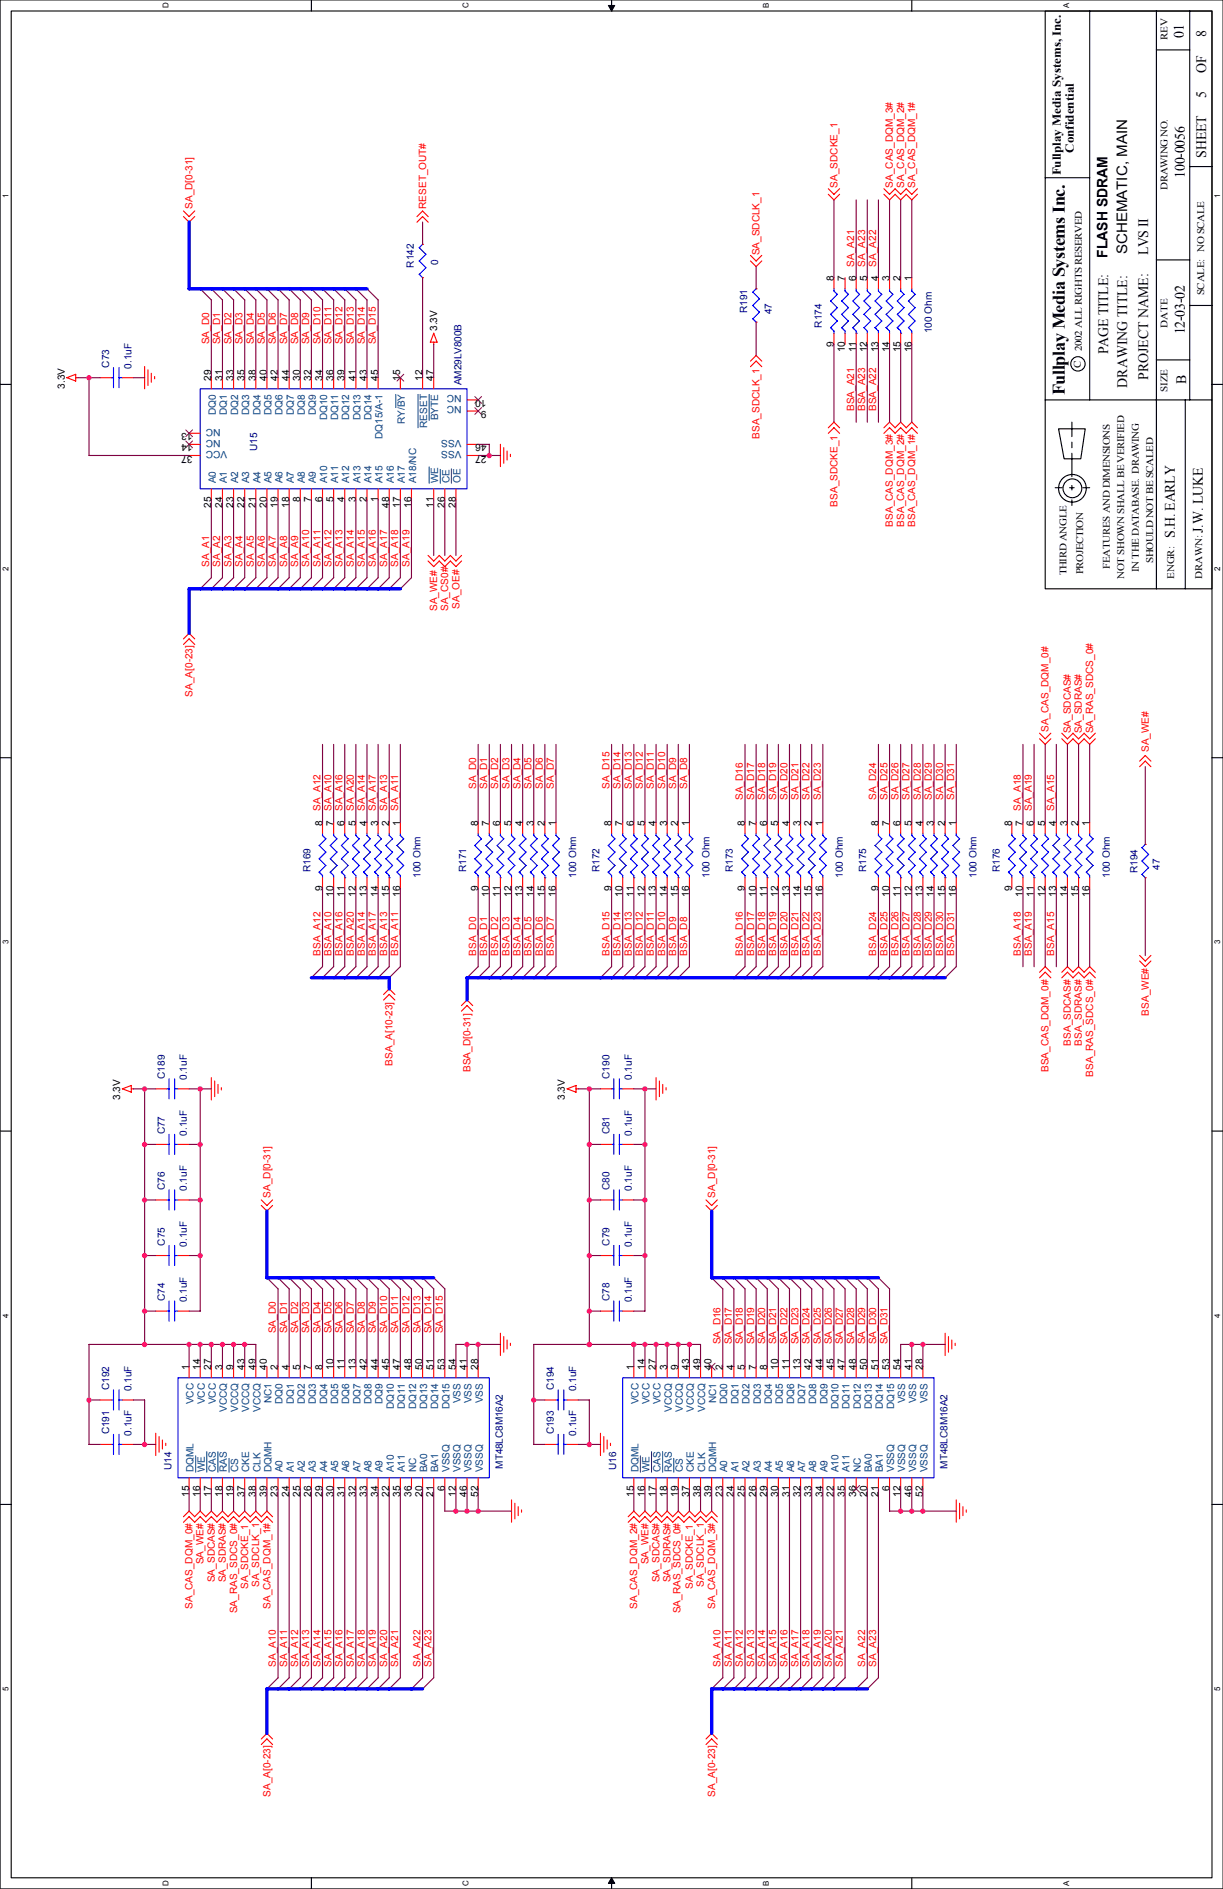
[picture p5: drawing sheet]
<svg xmlns="http://www.w3.org/2000/svg" width="279mm" height="432mm" viewBox="0 0 279 432" stroke-linecap="round" stroke-linejoin="round" font-family="sans-serif">
<defs><g id="words">
<text font-size="4.1" x="243.3" y="90.4" transform="rotate(-90 243.3 90.4)">Fullplay Media Systems Inc.</text>
<g font-size="3.3">
<text x="270.4" y="8.6" transform="rotate(-90 270.4 8.6)">01</text>
<text x="275.5" y="8.4" transform="rotate(-90 275.5 8.4)">8</text>
<text x="275.5" y="16.7" transform="rotate(-90 275.5 16.7)">OF</text>
<text x="275.5" y="22.3" transform="rotate(-90 275.5 22.3)">5</text>
<text x="270.7" y="40.6" transform="rotate(-90 270.7 40.6)">100-0056</text>
<text x="275.5" y="36" transform="rotate(-90 275.5 36)">SHEET</text>
<text x="253" y="58.9" transform="rotate(-90 253 58.9)">FLASH SDRAM</text>
<text x="257.5" y="58.1" transform="rotate(-90 257.5 58.1)">SCHEMATIC, MAIN</text>
<text x="262.3" y="58.4" transform="rotate(-90 262.3 58.4)">LVS II</text>
<text x="270.7" y="76.4" transform="rotate(-90 270.7 76.4)">12-03-02</text>
<text x="253.2" y="81" transform="rotate(-90 253.2 81)">PAGE TITLE:</text>
<text x="257.5" y="88.6" transform="rotate(-90 257.5 88.6)">DRAWING TITLE:</text>
<text x="262.3" y="86.8" transform="rotate(-90 262.3 86.8)">PROJECT NAME:</text>
<text x="271" y="87.9" transform="rotate(-90 271 87.9)">B</text>
<text x="268.4" y="122.9" transform="rotate(-90 268.4 122.9)">S.H. EARLY</text>
<text x="274.8" y="121.9" transform="rotate(-90 274.8 121.9)">J.W. LUKE</text>
</g>
<g font-size="2.8">
<text x="245.3" y="34.9" transform="rotate(-90 245.3 34.9)">Confidential</text>
<text x="242.3" y="40.1" transform="rotate(-90 242.3 40.1)">Fullplay Media Systems, Inc.</text>
</g>
<g font-size="2.3">
<text x="266.7" y="9.1" transform="rotate(-90 266.7 9.1)">REV</text>
<text x="266.7" y="43.4" transform="rotate(-90 266.7 43.4)">DRAWING NO.</text>
<text x="190.5" y="64.2" transform="rotate(-90 190.5 64.2)">8</text>
<text x="193" y="64.2" transform="rotate(-90 193 64.2)">7</text>
<text x="195.6" y="64.2" transform="rotate(-90 195.6 64.2)">6</text>
<text x="198.1" y="64.2" transform="rotate(-90 198.1 64.2)">5</text>
<text x="200.7" y="64.2" transform="rotate(-90 200.7 64.2)">4</text>
<text x="203.2" y="64.2" transform="rotate(-90 203.2 64.2)">3</text>
<text x="205.7" y="64.2" transform="rotate(-90 205.7 64.2)">2</text>
<text x="208.3" y="64.2" transform="rotate(-90 208.3 64.2)">1</text>
<text x="275.1" y="67.5" transform="rotate(-90 275.1 67.5)">SCALE: NO SCALE</text>
<text x="99.9" y="75.7" transform="rotate(-90 99.9 75.7)">3.3V</text>
<text x="266.7" y="74.9" transform="rotate(-90 266.7 74.9)">DATE</text>
<text x="190.5" y="79.2" transform="rotate(-90 190.5 79.2)">9</text>
<text x="193" y="80.5" transform="rotate(-90 193 80.5)">10</text>
<text x="195.6" y="80.5" transform="rotate(-90 195.6 80.5)">11</text>
<text x="198.1" y="80.5" transform="rotate(-90 198.1 80.5)">12</text>
<text x="200.7" y="80.5" transform="rotate(-90 200.7 80.5)">13</text>
<text x="203.2" y="80.5" transform="rotate(-90 203.2 80.5)">14</text>
<text x="205.7" y="80.5" transform="rotate(-90 205.7 80.5)">15</text>
<text x="208.3" y="80.5" transform="rotate(-90 208.3 80.5)">16</text>
<text x="247.2" y="80.2" transform="rotate(-90 247.2 80.2)">2002 ALL RIGHTS RESERVED</text>
<text x="14.8" y="88.9" transform="rotate(-90 14.8 88.9)">3.3V</text>
<text x="48.3" y="87.1" transform="rotate(-90 48.3 87.1)">29</text>
<text x="50.8" y="87.1" transform="rotate(-90 50.8 87.1)">31</text>
<text x="53.3" y="87.1" transform="rotate(-90 53.3 87.1)">33</text>
<text x="55.9" y="87.1" transform="rotate(-90 55.9 87.1)">35</text>
<text x="58.4" y="87.1" transform="rotate(-90 58.4 87.1)">38</text>
<text x="61" y="87.1" transform="rotate(-90 61 87.1)">40</text>
<text x="63.5" y="87.1" transform="rotate(-90 63.5 87.1)">42</text>
<text x="66" y="87.1" transform="rotate(-90 66 87.1)">44</text>
<text x="68.6" y="87.1" transform="rotate(-90 68.6 87.1)">30</text>
<text x="71.1" y="87.1" transform="rotate(-90 71.1 87.1)">32</text>
<text x="73.7" y="87.1" transform="rotate(-90 73.7 87.1)">34</text>
<text x="76.2" y="87.1" transform="rotate(-90 76.2 87.1)">36</text>
<text x="78.7" y="87.1" transform="rotate(-90 78.7 87.1)">39</text>
<text x="81.3" y="87.1" transform="rotate(-90 81.3 87.1)">41</text>
<text x="83.8" y="87.1" transform="rotate(-90 83.8 87.1)">43</text>
<text x="86.4" y="87.1" transform="rotate(-90 86.4 87.1)">45</text>
<text x="91.4" y="87.1" transform="rotate(-90 91.4 87.1)">15</text>
<text x="96.5" y="87.1" transform="rotate(-90 96.5 87.1)">12</text>
<text x="99.1" y="87.1" transform="rotate(-90 99.1 87.1)">47</text>
<text x="246.9" y="84.1" transform="rotate(-90 246.9 84.1)">C</text>
<text x="266.7" y="89.6" transform="rotate(-90 266.7 89.6)">SIZE</text>
<text x="111.1" y="94" transform="rotate(-180 111.1 94)">9</text>
<text x="111.1" y="91.4" transform="rotate(-180 111.1 91.4)">10</text>
<text x="44" y="99.1" transform="rotate(-180 44 99.1)">13</text>
<text x="44" y="101.6" transform="rotate(-180 44 101.6)">14</text>
<text x="111.1" y="101.6" transform="rotate(-180 111.1 101.6)">46</text>
<text x="44" y="104.1" transform="rotate(-180 44 104.1)">37</text>
<text x="111.1" y="104.1" transform="rotate(-180 111.1 104.1)">27</text>
<text x="48.3" y="116.1" transform="rotate(-90 48.3 116.1)">25</text>
<text x="50.8" y="116.1" transform="rotate(-90 50.8 116.1)">24</text>
<text x="53.3" y="116.1" transform="rotate(-90 53.3 116.1)">23</text>
<text x="55.9" y="116.1" transform="rotate(-90 55.9 116.1)">22</text>
<text x="58.4" y="116.1" transform="rotate(-90 58.4 116.1)">21</text>
<text x="61" y="116.1" transform="rotate(-90 61 116.1)">20</text>
<text x="63.5" y="116.1" transform="rotate(-90 63.5 116.1)">19</text>
<text x="66" y="116.1" transform="rotate(-90 66 116.1)">18</text>
<text x="68.6" y="114.8" transform="rotate(-90 68.6 114.8)">8</text>
<text x="71.1" y="114.8" transform="rotate(-90 71.1 114.8)">7</text>
<text x="73.7" y="114.8" transform="rotate(-90 73.7 114.8)">6</text>
<text x="76.2" y="114.8" transform="rotate(-90 76.2 114.8)">5</text>
<text x="78.7" y="114.8" transform="rotate(-90 78.7 114.8)">4</text>
<text x="81.3" y="114.8" transform="rotate(-90 81.3 114.8)">3</text>
<text x="83.8" y="114.8" transform="rotate(-90 83.8 114.8)">2</text>
<text x="86.4" y="114.8" transform="rotate(-90 86.4 114.8)">1</text>
<text x="88.9" y="116.1" transform="rotate(-90 88.9 116.1)">48</text>
<text x="91.4" y="116.1" transform="rotate(-90 91.4 116.1)">17</text>
<text x="94" y="116.1" transform="rotate(-90 94 116.1)">16</text>
<text x="99.1" y="116.1" transform="rotate(-90 99.1 116.1)">11</text>
<text x="101.6" y="116.1" transform="rotate(-90 101.6 116.1)">26</text>
<text x="104.1" y="116.1" transform="rotate(-90 104.1 116.1)">28</text>
<text x="243.6" y="131.6" transform="rotate(-90 243.6 131.6)">THIRD ANGLE</text>
<text x="247.4" y="131.3" transform="rotate(-90 247.4 131.3)">PROJECTION</text>
<text x="253.5" y="130" transform="rotate(-90 253.5 130)">FEATURES AND DIMENSIONS</text>
<text x="260.1" y="130.8" transform="rotate(-90 260.1 130.8)">IN THE DATABASE. DRAWING</text>
<text x="263.4" y="128.8" transform="rotate(-90 263.4 128.8)">SHOULD NOT BE SCALED</text>
<text x="256.8" y="132.3" transform="rotate(-90 256.8 132.3)">NOT SHOWN SHALL BE VERIFIED</text>
<text x="268.3" y="132.3" transform="rotate(-90 268.3 132.3)">ENGR:</text>
<text x="274.6" y="132.3" transform="rotate(-90 274.6 132.3)">DRAWN:</text>
<text x="73.7" y="188.7" transform="rotate(-90 73.7 188.7)">8</text>
<text x="76.2" y="188.7" transform="rotate(-90 76.2 188.7)">7</text>
<text x="78.7" y="188.7" transform="rotate(-90 78.7 188.7)">6</text>
<text x="81.3" y="188.7" transform="rotate(-90 81.3 188.7)">5</text>
<text x="83.8" y="188.7" transform="rotate(-90 83.8 188.7)">4</text>
<text x="86.4" y="188.7" transform="rotate(-90 86.4 188.7)">3</text>
<text x="88.9" y="188.7" transform="rotate(-90 88.9 188.7)">2</text>
<text x="91.4" y="188.7" transform="rotate(-90 91.4 188.7)">1</text>
<text x="109.2" y="188.7" transform="rotate(-90 109.2 188.7)">8</text>
<text x="111.8" y="188.7" transform="rotate(-90 111.8 188.7)">7</text>
<text x="114.3" y="188.7" transform="rotate(-90 114.3 188.7)">6</text>
<text x="116.8" y="188.7" transform="rotate(-90 116.8 188.7)">5</text>
<text x="119.4" y="188.7" transform="rotate(-90 119.4 188.7)">4</text>
<text x="121.9" y="188.7" transform="rotate(-90 121.9 188.7)">3</text>
<text x="124.5" y="188.7" transform="rotate(-90 124.5 188.7)">2</text>
<text x="127" y="188.7" transform="rotate(-90 127 188.7)">1</text>
<text x="139.7" y="188.7" transform="rotate(-90 139.7 188.7)">8</text>
<text x="142.2" y="188.7" transform="rotate(-90 142.2 188.7)">7</text>
<text x="144.8" y="188.7" transform="rotate(-90 144.8 188.7)">6</text>
<text x="147.3" y="188.7" transform="rotate(-90 147.3 188.7)">5</text>
<text x="149.9" y="188.7" transform="rotate(-90 149.9 188.7)">4</text>
<text x="152.4" y="188.7" transform="rotate(-90 152.4 188.7)">3</text>
<text x="154.9" y="188.7" transform="rotate(-90 154.9 188.7)">2</text>
<text x="157.5" y="188.7" transform="rotate(-90 157.5 188.7)">1</text>
<text x="170.2" y="188.7" transform="rotate(-90 170.2 188.7)">8</text>
<text x="172.7" y="188.7" transform="rotate(-90 172.7 188.7)">7</text>
<text x="175.3" y="188.7" transform="rotate(-90 175.3 188.7)">6</text>
<text x="177.8" y="188.7" transform="rotate(-90 177.8 188.7)">5</text>
<text x="180.3" y="188.7" transform="rotate(-90 180.3 188.7)">4</text>
<text x="182.9" y="188.7" transform="rotate(-90 182.9 188.7)">3</text>
<text x="185.4" y="188.7" transform="rotate(-90 185.4 188.7)">2</text>
<text x="188" y="188.7" transform="rotate(-90 188 188.7)">1</text>
<text x="200.7" y="188.7" transform="rotate(-90 200.7 188.7)">8</text>
<text x="203.2" y="188.7" transform="rotate(-90 203.2 188.7)">7</text>
<text x="205.7" y="188.7" transform="rotate(-90 205.7 188.7)">6</text>
<text x="208.3" y="188.7" transform="rotate(-90 208.3 188.7)">5</text>
<text x="210.8" y="188.7" transform="rotate(-90 210.8 188.7)">4</text>
<text x="213.4" y="188.7" transform="rotate(-90 213.4 188.7)">3</text>
<text x="215.9" y="188.7" transform="rotate(-90 215.9 188.7)">2</text>
<text x="218.4" y="188.7" transform="rotate(-90 218.4 188.7)">1</text>
<text x="231.1" y="188.7" transform="rotate(-90 231.1 188.7)">8</text>
<text x="233.7" y="188.7" transform="rotate(-90 233.7 188.7)">7</text>
<text x="236.2" y="188.7" transform="rotate(-90 236.2 188.7)">6</text>
<text x="238.8" y="188.7" transform="rotate(-90 238.8 188.7)">5</text>
<text x="241.3" y="188.7" transform="rotate(-90 241.3 188.7)">4</text>
<text x="243.8" y="188.7" transform="rotate(-90 243.8 188.7)">3</text>
<text x="246.4" y="188.7" transform="rotate(-90 246.4 188.7)">2</text>
<text x="248.9" y="188.7" transform="rotate(-90 248.9 188.7)">1</text>
<text x="73.7" y="203.7" transform="rotate(-90 73.7 203.7)">9</text>
<text x="109.2" y="203.7" transform="rotate(-90 109.2 203.7)">9</text>
<text x="139.7" y="203.7" transform="rotate(-90 139.7 203.7)">9</text>
<text x="170.2" y="203.7" transform="rotate(-90 170.2 203.7)">9</text>
<text x="200.7" y="203.7" transform="rotate(-90 200.7 203.7)">9</text>
<text x="231.1" y="203.7" transform="rotate(-90 231.1 203.7)">9</text>
<text x="76.2" y="205" transform="rotate(-90 76.2 205)">10</text>
<text x="78.7" y="205" transform="rotate(-90 78.7 205)">11</text>
<text x="81.3" y="205" transform="rotate(-90 81.3 205)">12</text>
<text x="83.8" y="205" transform="rotate(-90 83.8 205)">13</text>
<text x="86.4" y="205" transform="rotate(-90 86.4 205)">14</text>
<text x="88.9" y="205" transform="rotate(-90 88.9 205)">15</text>
<text x="91.4" y="205" transform="rotate(-90 91.4 205)">16</text>
<text x="111.8" y="205" transform="rotate(-90 111.8 205)">10</text>
<text x="114.3" y="205" transform="rotate(-90 114.3 205)">11</text>
<text x="116.8" y="205" transform="rotate(-90 116.8 205)">12</text>
<text x="119.4" y="205" transform="rotate(-90 119.4 205)">13</text>
<text x="121.9" y="205" transform="rotate(-90 121.9 205)">14</text>
<text x="124.5" y="205" transform="rotate(-90 124.5 205)">15</text>
<text x="127" y="205" transform="rotate(-90 127 205)">16</text>
<text x="142.2" y="205" transform="rotate(-90 142.2 205)">10</text>
<text x="144.8" y="205" transform="rotate(-90 144.8 205)">11</text>
<text x="147.3" y="205" transform="rotate(-90 147.3 205)">12</text>
<text x="149.9" y="205" transform="rotate(-90 149.9 205)">13</text>
<text x="152.4" y="205" transform="rotate(-90 152.4 205)">14</text>
<text x="154.9" y="205" transform="rotate(-90 154.9 205)">15</text>
<text x="157.5" y="205" transform="rotate(-90 157.5 205)">16</text>
<text x="172.7" y="205" transform="rotate(-90 172.7 205)">10</text>
<text x="175.3" y="205" transform="rotate(-90 175.3 205)">11</text>
<text x="177.8" y="205" transform="rotate(-90 177.8 205)">12</text>
<text x="180.3" y="205" transform="rotate(-90 180.3 205)">13</text>
<text x="182.9" y="205" transform="rotate(-90 182.9 205)">14</text>
<text x="185.4" y="205" transform="rotate(-90 185.4 205)">15</text>
<text x="188" y="205" transform="rotate(-90 188 205)">16</text>
<text x="203.2" y="205" transform="rotate(-90 203.2 205)">10</text>
<text x="205.7" y="205" transform="rotate(-90 205.7 205)">11</text>
<text x="208.3" y="205" transform="rotate(-90 208.3 205)">12</text>
<text x="210.8" y="205" transform="rotate(-90 210.8 205)">13</text>
<text x="213.4" y="205" transform="rotate(-90 213.4 205)">14</text>
<text x="215.9" y="205" transform="rotate(-90 215.9 205)">15</text>
<text x="218.4" y="205" transform="rotate(-90 218.4 205)">16</text>
<text x="233.7" y="205" transform="rotate(-90 233.7 205)">10</text>
<text x="236.2" y="205" transform="rotate(-90 236.2 205)">11</text>
<text x="238.8" y="205" transform="rotate(-90 238.8 205)">12</text>
<text x="241.3" y="205" transform="rotate(-90 241.3 205)">13</text>
<text x="243.8" y="205" transform="rotate(-90 243.8 205)">14</text>
<text x="246.4" y="205" transform="rotate(-90 246.4 205)">15</text>
<text x="248.9" y="205" transform="rotate(-90 248.9 205)">16</text>
<text x="27.5" y="251.4" transform="rotate(-90 27.5 251.4)">3.3V</text>
<text x="129.1" y="251.4" transform="rotate(-90 129.1 251.4)">3.3V</text>
<text x="43.2" y="313.2" transform="rotate(-90 43.2 313.2)">1</text>
<text x="45.7" y="313.2" transform="rotate(-90 45.7 313.2)">14</text>
<text x="48.3" y="313.2" transform="rotate(-90 48.3 313.2)">27</text>
<text x="50.8" y="313.2" transform="rotate(-90 50.8 313.2)">3</text>
<text x="53.3" y="313.2" transform="rotate(-90 53.3 313.2)">9</text>
<text x="55.9" y="313.2" transform="rotate(-90 55.9 313.2)">43</text>
<text x="58.4" y="313.2" transform="rotate(-90 58.4 313.2)">49</text>
<text x="61" y="313.2" transform="rotate(-90 61 313.2)">40</text>
<text x="63.5" y="313.2" transform="rotate(-90 63.5 313.2)">2</text>
<text x="66" y="313.2" transform="rotate(-90 66 313.2)">4</text>
<text x="68.6" y="313.2" transform="rotate(-90 68.6 313.2)">5</text>
<text x="71.1" y="313.2" transform="rotate(-90 71.1 313.2)">7</text>
<text x="73.7" y="313.2" transform="rotate(-90 73.7 313.2)">8</text>
<text x="76.2" y="313.2" transform="rotate(-90 76.2 313.2)">10</text>
<text x="78.7" y="313.2" transform="rotate(-90 78.7 313.2)">11</text>
<text x="81.3" y="313.2" transform="rotate(-90 81.3 313.2)">13</text>
<text x="83.8" y="313.2" transform="rotate(-90 83.8 313.2)">42</text>
<text x="86.4" y="313.2" transform="rotate(-90 86.4 313.2)">44</text>
<text x="88.9" y="313.2" transform="rotate(-90 88.9 313.2)">45</text>
<text x="91.4" y="313.2" transform="rotate(-90 91.4 313.2)">47</text>
<text x="94" y="313.2" transform="rotate(-90 94 313.2)">48</text>
<text x="96.5" y="313.2" transform="rotate(-90 96.5 313.2)">50</text>
<text x="99.1" y="313.2" transform="rotate(-90 99.1 313.2)">51</text>
<text x="101.6" y="313.2" transform="rotate(-90 101.6 313.2)">53</text>
<text x="104.1" y="313.2" transform="rotate(-90 104.1 313.2)">54</text>
<text x="106.7" y="313.2" transform="rotate(-90 106.7 313.2)">41</text>
<text x="109.2" y="313.2" transform="rotate(-90 109.2 313.2)">28</text>
<text x="144.8" y="313.2" transform="rotate(-90 144.8 313.2)">1</text>
<text x="147.3" y="313.2" transform="rotate(-90 147.3 313.2)">14</text>
<text x="149.9" y="313.2" transform="rotate(-90 149.9 313.2)">27</text>
<text x="152.4" y="313.2" transform="rotate(-90 152.4 313.2)">3</text>
<text x="154.9" y="313.2" transform="rotate(-90 154.9 313.2)">9</text>
<text x="157.5" y="313.2" transform="rotate(-90 157.5 313.2)">43</text>
<text x="160" y="313.2" transform="rotate(-90 160 313.2)">49</text>
<text x="162.6" y="313.2" transform="rotate(-90 162.6 313.2)">40</text>
<text x="165.1" y="313.2" transform="rotate(-90 165.1 313.2)">2</text>
<text x="167.6" y="313.2" transform="rotate(-90 167.6 313.2)">4</text>
<text x="170.2" y="313.2" transform="rotate(-90 170.2 313.2)">5</text>
<text x="172.7" y="313.2" transform="rotate(-90 172.7 313.2)">7</text>
<text x="175.3" y="313.2" transform="rotate(-90 175.3 313.2)">8</text>
<text x="177.8" y="313.2" transform="rotate(-90 177.8 313.2)">10</text>
<text x="180.3" y="313.2" transform="rotate(-90 180.3 313.2)">11</text>
<text x="182.9" y="313.2" transform="rotate(-90 182.9 313.2)">13</text>
<text x="185.4" y="313.2" transform="rotate(-90 185.4 313.2)">42</text>
<text x="188" y="313.2" transform="rotate(-90 188 313.2)">44</text>
<text x="190.5" y="313.2" transform="rotate(-90 190.5 313.2)">45</text>
<text x="193" y="313.2" transform="rotate(-90 193 313.2)">47</text>
<text x="195.6" y="313.2" transform="rotate(-90 195.6 313.2)">48</text>
<text x="198.1" y="313.2" transform="rotate(-90 198.1 313.2)">50</text>
<text x="200.7" y="313.2" transform="rotate(-90 200.7 313.2)">51</text>
<text x="203.2" y="313.2" transform="rotate(-90 203.2 313.2)">53</text>
<text x="205.7" y="313.2" transform="rotate(-90 205.7 313.2)">54</text>
<text x="208.3" y="313.2" transform="rotate(-90 208.3 313.2)">41</text>
<text x="210.8" y="313.2" transform="rotate(-90 210.8 313.2)">28</text>
<text x="101.6" y="340.8" transform="rotate(-90 101.6 340.8)">6</text>
<text x="203.2" y="340.8" transform="rotate(-90 203.2 340.8)">6</text>
<text x="43.2" y="342.1" transform="rotate(-90 43.2 342.1)">15</text>
<text x="45.7" y="342.1" transform="rotate(-90 45.7 342.1)">16</text>
<text x="48.3" y="342.1" transform="rotate(-90 48.3 342.1)">17</text>
<text x="50.8" y="342.1" transform="rotate(-90 50.8 342.1)">18</text>
<text x="53.3" y="342.1" transform="rotate(-90 53.3 342.1)">19</text>
<text x="55.9" y="342.1" transform="rotate(-90 55.9 342.1)">37</text>
<text x="58.4" y="342.1" transform="rotate(-90 58.4 342.1)">38</text>
<text x="61" y="342.1" transform="rotate(-90 61 342.1)">39</text>
<text x="63.5" y="342.1" transform="rotate(-90 63.5 342.1)">23</text>
<text x="66" y="342.1" transform="rotate(-90 66 342.1)">24</text>
<text x="68.6" y="342.1" transform="rotate(-90 68.6 342.1)">25</text>
<text x="71.1" y="342.1" transform="rotate(-90 71.1 342.1)">26</text>
<text x="73.7" y="342.1" transform="rotate(-90 73.7 342.1)">29</text>
<text x="76.2" y="342.1" transform="rotate(-90 76.2 342.1)">30</text>
<text x="78.7" y="342.1" transform="rotate(-90 78.7 342.1)">31</text>
<text x="81.3" y="342.1" transform="rotate(-90 81.3 342.1)">32</text>
<text x="83.8" y="342.1" transform="rotate(-90 83.8 342.1)">33</text>
<text x="86.4" y="342.1" transform="rotate(-90 86.4 342.1)">34</text>
<text x="88.9" y="342.1" transform="rotate(-90 88.9 342.1)">22</text>
<text x="91.4" y="342.1" transform="rotate(-90 91.4 342.1)">35</text>
<text x="94" y="342.1" transform="rotate(-90 94 342.1)">36</text>
<text x="96.5" y="342.1" transform="rotate(-90 96.5 342.1)">20</text>
<text x="99.1" y="342.1" transform="rotate(-90 99.1 342.1)">21</text>
<text x="104.1" y="342.1" transform="rotate(-90 104.1 342.1)">12</text>
<text x="106.7" y="342.1" transform="rotate(-90 106.7 342.1)">46</text>
<text x="109.2" y="342.1" transform="rotate(-90 109.2 342.1)">52</text>
<text x="144.8" y="342.1" transform="rotate(-90 144.8 342.1)">15</text>
<text x="147.3" y="342.1" transform="rotate(-90 147.3 342.1)">16</text>
<text x="149.9" y="342.1" transform="rotate(-90 149.9 342.1)">17</text>
<text x="152.4" y="342.1" transform="rotate(-90 152.4 342.1)">18</text>
<text x="154.9" y="342.1" transform="rotate(-90 154.9 342.1)">19</text>
<text x="157.5" y="342.1" transform="rotate(-90 157.5 342.1)">37</text>
<text x="160" y="342.1" transform="rotate(-90 160 342.1)">38</text>
<text x="162.6" y="342.1" transform="rotate(-90 162.6 342.1)">39</text>
<text x="165.1" y="342.1" transform="rotate(-90 165.1 342.1)">23</text>
<text x="167.6" y="342.1" transform="rotate(-90 167.6 342.1)">24</text>
<text x="170.2" y="342.1" transform="rotate(-90 170.2 342.1)">25</text>
<text x="172.7" y="342.1" transform="rotate(-90 172.7 342.1)">26</text>
<text x="175.3" y="342.1" transform="rotate(-90 175.3 342.1)">29</text>
<text x="177.8" y="342.1" transform="rotate(-90 177.8 342.1)">30</text>
<text x="180.3" y="342.1" transform="rotate(-90 180.3 342.1)">31</text>
<text x="182.9" y="342.1" transform="rotate(-90 182.9 342.1)">32</text>
<text x="185.4" y="342.1" transform="rotate(-90 185.4 342.1)">33</text>
<text x="188" y="342.1" transform="rotate(-90 188 342.1)">34</text>
<text x="190.5" y="342.1" transform="rotate(-90 190.5 342.1)">22</text>
<text x="193" y="342.1" transform="rotate(-90 193 342.1)">35</text>
<text x="195.6" y="342.1" transform="rotate(-90 195.6 342.1)">36</text>
<text x="198.1" y="342.1" transform="rotate(-90 198.1 342.1)">20</text>
<text x="200.7" y="342.1" transform="rotate(-90 200.7 342.1)">21</text>
<text x="205.7" y="342.1" transform="rotate(-90 205.7 342.1)">12</text>
<text x="208.3" y="342.1" transform="rotate(-90 208.3 342.1)">46</text>
<text x="210.8" y="342.1" transform="rotate(-90 210.8 342.1)">52</text>
</g>
<g font-size="2.3" fill="#f00">
<text x="44" y="47.7" transform="rotate(-90 44 47.7)">SA_D[0-31]</text>
<text x="97.3" y="47.7" transform="rotate(-90 97.3 47.7)">RESET_OUT#</text>
<text x="191.3" y="42.9" transform="rotate(-90 191.3 42.9)">SA_SDCKE_1</text>
<text x="204" y="42.9" transform="rotate(-90 204 42.9)">SA_CAS_DQM_3#</text>
<text x="206.5" y="42.9" transform="rotate(-90 206.5 42.9)">SA_CAS_DQM_2#</text>
<text x="209.1" y="42.9" transform="rotate(-90 209.1 42.9)">SA_CAS_DQM_1#</text>
<text x="173.5" y="58.4" transform="rotate(-90 173.5 58.4)">SA_SDCLK_1</text>
<text x="195.1" y="60.9" transform="rotate(-90 195.1 60.9)">SA_A21</text>
<text x="197.7" y="60.9" transform="rotate(-90 197.7 60.9)">SA_A23</text>
<text x="200.2" y="60.9" transform="rotate(-90 200.2 60.9)">SA_A22</text>
<text x="47.8" y="78.7" transform="rotate(-90 47.8 78.7)">SA_D0</text>
<text x="50.3" y="78.7" transform="rotate(-90 50.3 78.7)">SA_D1</text>
<text x="52.9" y="78.7" transform="rotate(-90 52.9 78.7)">SA_D2</text>
<text x="55.4" y="78.7" transform="rotate(-90 55.4 78.7)">SA_D3</text>
<text x="58" y="78.7" transform="rotate(-90 58 78.7)">SA_D4</text>
<text x="60.5" y="78.7" transform="rotate(-90 60.5 78.7)">SA_D5</text>
<text x="63" y="78.7" transform="rotate(-90 63 78.7)">SA_D6</text>
<text x="65.6" y="78.7" transform="rotate(-90 65.6 78.7)">SA_D7</text>
<text x="68.1" y="78.7" transform="rotate(-90 68.1 78.7)">SA_D8</text>
<text x="70.7" y="78.7" transform="rotate(-90 70.7 78.7)">SA_D9</text>
<text x="73.2" y="78.7" transform="rotate(-90 73.2 78.7)">SA_D10</text>
<text x="75.7" y="78.7" transform="rotate(-90 75.7 78.7)">SA_D11</text>
<text x="78.3" y="78.7" transform="rotate(-90 78.3 78.7)">SA_D12</text>
<text x="80.8" y="78.7" transform="rotate(-90 80.8 78.7)">SA_D13</text>
<text x="83.4" y="78.7" transform="rotate(-90 83.4 78.7)">SA_D14</text>
<text x="85.9" y="78.7" transform="rotate(-90 85.9 78.7)">SA_D15</text>
<text x="195.1" y="94" transform="rotate(-90 195.1 94)">BSA_A21</text>
<text x="197.7" y="94" transform="rotate(-90 197.7 94)">BSA_A23</text>
<text x="200.2" y="94" transform="rotate(-90 200.2 94)">BSA_A22</text>
<text x="173.5" y="100.3" transform="rotate(-90 173.5 100.3)">BSA_SDCLK_1</text>
<text x="191.3" y="115.8" transform="rotate(-90 191.3 115.8)">BSA_SDCKE_1</text>
<text x="204" y="120.4" transform="rotate(-90 204 120.4)">BSA_CAS_DQM_3#</text>
<text x="206.5" y="120.4" transform="rotate(-90 206.5 120.4)">BSA_CAS_DQM_2#</text>
<text x="209.1" y="120.4" transform="rotate(-90 209.1 120.4)">BSA_CAS_DQM_1#</text>
<text x="47.8" y="129.5" transform="rotate(-90 47.8 129.5)">SA_A1</text>
<text x="50.3" y="129.5" transform="rotate(-90 50.3 129.5)">SA_A2</text>
<text x="52.9" y="129.5" transform="rotate(-90 52.9 129.5)">SA_A3</text>
<text x="55.4" y="129.5" transform="rotate(-90 55.4 129.5)">SA_A4</text>
<text x="58" y="129.5" transform="rotate(-90 58 129.5)">SA_A5</text>
<text x="60.5" y="129.5" transform="rotate(-90 60.5 129.5)">SA_A6</text>
<text x="63" y="129.5" transform="rotate(-90 63 129.5)">SA_A7</text>
<text x="65.6" y="129.5" transform="rotate(-90 65.6 129.5)">SA_A8</text>
<text x="68.1" y="129.5" transform="rotate(-90 68.1 129.5)">SA_A9</text>
<text x="70.7" y="129.5" transform="rotate(-90 70.7 129.5)">SA_A10</text>
<text x="73.2" y="129.5" transform="rotate(-90 73.2 129.5)">SA_A11</text>
<text x="75.7" y="129.5" transform="rotate(-90 75.7 129.5)">SA_A12</text>
<text x="78.3" y="129.5" transform="rotate(-90 78.3 129.5)">SA_A13</text>
<text x="80.8" y="129.5" transform="rotate(-90 80.8 129.5)">SA_A14</text>
<text x="83.4" y="129.5" transform="rotate(-90 83.4 129.5)">SA_A15</text>
<text x="85.9" y="129.5" transform="rotate(-90 85.9 129.5)">SA_A16</text>
<text x="88.4" y="129.5" transform="rotate(-90 88.4 129.5)">SA_A17</text>
<text x="91" y="129.5" transform="rotate(-90 91 129.5)">SA_A18</text>
<text x="93.5" y="129.5" transform="rotate(-90 93.5 129.5)">SA_A19</text>
<text x="99.9" y="139.7" transform="rotate(-90 99.9 139.7)">SA_WE#</text>
<text x="102.4" y="139.7" transform="rotate(-90 102.4 139.7)">SA_CS0#</text>
<text x="104.9" y="139.2" transform="rotate(-90 104.9 139.2)">SA_OE#</text>
<text x="44" y="159.2" transform="rotate(-90 44 159.2)">SA_A[0-23]</text>
<text x="239.6" y="167.4" transform="rotate(-90 239.6 167.4)">SA_CAS_DQM_0#</text>
<text x="244.6" y="167.6" transform="rotate(-90 244.6 167.6)">SA_SDCAS#</text>
<text x="247.2" y="167.6" transform="rotate(-90 247.2 167.6)">SA_SDRAS#</text>
<text x="249.7" y="167.6" transform="rotate(-90 249.7 167.6)">SA_RAS_SDCS_0#</text>
<text x="262.4" y="171.9" transform="rotate(-90 262.4 171.9)">SA_WE#</text>
<text x="73.2" y="185.4" transform="rotate(-90 73.2 185.4)">SA_A12</text>
<text x="75.7" y="185.4" transform="rotate(-90 75.7 185.4)">SA_A10</text>
<text x="78.3" y="185.4" transform="rotate(-90 78.3 185.4)">SA_A16</text>
<text x="80.8" y="185.4" transform="rotate(-90 80.8 185.4)">SA_A20</text>
<text x="83.4" y="185.4" transform="rotate(-90 83.4 185.4)">SA_A14</text>
<text x="85.9" y="185.4" transform="rotate(-90 85.9 185.4)">SA_A17</text>
<text x="88.4" y="185.4" transform="rotate(-90 88.4 185.4)">SA_A13</text>
<text x="91" y="185.4" transform="rotate(-90 91 185.4)">SA_A11</text>
<text x="108.8" y="180.3" transform="rotate(-90 108.8 180.3)">SA_D0</text>
<text x="111.3" y="180.3" transform="rotate(-90 111.3 180.3)">SA_D1</text>
<text x="113.8" y="180.3" transform="rotate(-90 113.8 180.3)">SA_D2</text>
<text x="116.4" y="180.3" transform="rotate(-90 116.4 180.3)">SA_D3</text>
<text x="118.9" y="180.3" transform="rotate(-90 118.9 180.3)">SA_D4</text>
<text x="121.5" y="180.3" transform="rotate(-90 121.5 180.3)">SA_D5</text>
<text x="124" y="180.3" transform="rotate(-90 124 180.3)">SA_D6</text>
<text x="126.5" y="180.3" transform="rotate(-90 126.5 180.3)">SA_D7</text>
<text x="139.2" y="180.3" transform="rotate(-90 139.2 180.3)">SA_D15</text>
<text x="141.8" y="180.3" transform="rotate(-90 141.8 180.3)">SA_D14</text>
<text x="144.3" y="180.3" transform="rotate(-90 144.3 180.3)">SA_D13</text>
<text x="146.9" y="180.3" transform="rotate(-90 146.9 180.3)">SA_D12</text>
<text x="149.4" y="180.3" transform="rotate(-90 149.4 180.3)">SA_D11</text>
<text x="151.9" y="180.3" transform="rotate(-90 151.9 180.3)">SA_D10</text>
<text x="154.5" y="180.3" transform="rotate(-90 154.5 180.3)">SA_D9</text>
<text x="157" y="180.3" transform="rotate(-90 157 180.3)">SA_D8</text>
<text x="169.7" y="182.9" transform="rotate(-90 169.7 182.9)">SA_D16</text>
<text x="172.3" y="182.9" transform="rotate(-90 172.3 182.9)">SA_D17</text>
<text x="174.8" y="182.9" transform="rotate(-90 174.8 182.9)">SA_D18</text>
<text x="177.3" y="182.9" transform="rotate(-90 177.3 182.9)">SA_D19</text>
<text x="179.9" y="182.9" transform="rotate(-90 179.9 182.9)">SA_D20</text>
<text x="182.4" y="182.9" transform="rotate(-90 182.4 182.9)">SA_D21</text>
<text x="185" y="182.9" transform="rotate(-90 185 182.9)">SA_D22</text>
<text x="187.5" y="182.9" transform="rotate(-90 187.5 182.9)">SA_D23</text>
<text x="200.2" y="182.9" transform="rotate(-90 200.2 182.9)">SA_D24</text>
<text x="202.7" y="182.9" transform="rotate(-90 202.7 182.9)">SA_D25</text>
<text x="205.3" y="182.9" transform="rotate(-90 205.3 182.9)">SA_D26</text>
<text x="207.8" y="182.9" transform="rotate(-90 207.8 182.9)">SA_D27</text>
<text x="210.4" y="182.9" transform="rotate(-90 210.4 182.9)">SA_D28</text>
<text x="212.9" y="182.9" transform="rotate(-90 212.9 182.9)">SA_D29</text>
<text x="215.4" y="182.9" transform="rotate(-90 215.4 182.9)">SA_D30</text>
<text x="218" y="182.9" transform="rotate(-90 218 182.9)">SA_D31</text>
<text x="233.2" y="185.4" transform="rotate(-90 233.2 185.4)">SA_A18</text>
<text x="235.8" y="185.4" transform="rotate(-90 235.8 185.4)">SA_A19</text>
<text x="240.8" y="185.4" transform="rotate(-90 240.8 185.4)">SA_A15</text>
<text x="73.2" y="218.4" transform="rotate(-90 73.2 218.4)">BSA_A12</text>
<text x="75.7" y="218.4" transform="rotate(-90 75.7 218.4)">BSA_A10</text>
<text x="78.3" y="218.4" transform="rotate(-90 78.3 218.4)">BSA_A16</text>
<text x="80.8" y="218.4" transform="rotate(-90 80.8 218.4)">BSA_A20</text>
<text x="83.4" y="218.4" transform="rotate(-90 83.4 218.4)">BSA_A14</text>
<text x="85.9" y="218.4" transform="rotate(-90 85.9 218.4)">BSA_A17</text>
<text x="88.4" y="218.4" transform="rotate(-90 88.4 218.4)">BSA_A13</text>
<text x="91" y="218.4" transform="rotate(-90 91 218.4)">BSA_A11</text>
<text x="108.8" y="218.4" transform="rotate(-90 108.8 218.4)">BSA_D0</text>
<text x="111.3" y="218.4" transform="rotate(-90 111.3 218.4)">BSA_D1</text>
<text x="113.8" y="218.4" transform="rotate(-90 113.8 218.4)">BSA_D2</text>
<text x="116.4" y="218.4" transform="rotate(-90 116.4 218.4)">BSA_D3</text>
<text x="118.9" y="218.4" transform="rotate(-90 118.9 218.4)">BSA_D4</text>
<text x="121.5" y="218.4" transform="rotate(-90 121.5 218.4)">BSA_D5</text>
<text x="124" y="218.4" transform="rotate(-90 124 218.4)">BSA_D6</text>
<text x="126.5" y="218.4" transform="rotate(-90 126.5 218.4)">BSA_D7</text>
<text x="139.2" y="218.4" transform="rotate(-90 139.2 218.4)">BSA_D15</text>
<text x="141.8" y="218.4" transform="rotate(-90 141.8 218.4)">BSA_D14</text>
<text x="144.3" y="218.4" transform="rotate(-90 144.3 218.4)">BSA_D13</text>
<text x="146.9" y="218.4" transform="rotate(-90 146.9 218.4)">BSA_D12</text>
<text x="149.4" y="218.4" transform="rotate(-90 149.4 218.4)">BSA_D11</text>
<text x="151.9" y="218.4" transform="rotate(-90 151.9 218.4)">BSA_D10</text>
<text x="154.5" y="218.4" transform="rotate(-90 154.5 218.4)">BSA_D9</text>
<text x="157" y="218.4" transform="rotate(-90 157 218.4)">BSA_D8</text>
<text x="169.7" y="218.4" transform="rotate(-90 169.7 218.4)">BSA_D16</text>
<text x="172.3" y="218.4" transform="rotate(-90 172.3 218.4)">BSA_D17</text>
<text x="174.8" y="218.4" transform="rotate(-90 174.8 218.4)">BSA_D18</text>
<text x="177.3" y="218.4" transform="rotate(-90 177.3 218.4)">BSA_D19</text>
<text x="179.9" y="218.4" transform="rotate(-90 179.9 218.4)">BSA_D20</text>
<text x="182.4" y="218.4" transform="rotate(-90 182.4 218.4)">BSA_D21</text>
<text x="185" y="218.4" transform="rotate(-90 185 218.4)">BSA_D22</text>
<text x="187.5" y="218.4" transform="rotate(-90 187.5 218.4)">BSA_D23</text>
<text x="200.2" y="218.4" transform="rotate(-90 200.2 218.4)">BSA_D24</text>
<text x="202.7" y="218.4" transform="rotate(-90 202.7 218.4)">BSA_D25</text>
<text x="205.3" y="218.4" transform="rotate(-90 205.3 218.4)">BSA_D26</text>
<text x="207.8" y="218.4" transform="rotate(-90 207.8 218.4)">BSA_D27</text>
<text x="210.4" y="218.4" transform="rotate(-90 210.4 218.4)">BSA_D28</text>
<text x="212.9" y="218.4" transform="rotate(-90 212.9 218.4)">BSA_D29</text>
<text x="215.4" y="218.4" transform="rotate(-90 215.4 218.4)">BSA_D30</text>
<text x="218" y="218.4" transform="rotate(-90 218 218.4)">BSA_D31</text>
<text x="233.2" y="218.4" transform="rotate(-90 233.2 218.4)">BSA_A18</text>
<text x="235.8" y="218.4" transform="rotate(-90 235.8 218.4)">BSA_A19</text>
<text x="240.8" y="218.4" transform="rotate(-90 240.8 218.4)">BSA_A15</text>
<text x="262.4" y="232.1" transform="rotate(-90 262.4 232.1)">BSA_WE#</text>
<text x="244.6" y="239" transform="rotate(-90 244.6 239)">BSA_SDCAS#</text>
<text x="247.2" y="239" transform="rotate(-90 247.2 239)">BSA_SDRAS#</text>
<text x="89.7" y="243.6" transform="rotate(-90 89.7 243.6)">BSA_A[10-23]</text>
<text x="107.5" y="245.1" transform="rotate(-90 107.5 245.1)">BSA_D[0-31]</text>
<text x="239.6" y="245.1" transform="rotate(-90 239.6 245.1)">BSA_CAS_DQM_0#</text>
<text x="249.7" y="246.1" transform="rotate(-90 249.7 246.1)">BSA_RAS_SDCS_0#</text>
<text x="61.8" y="273.8" transform="rotate(-90 61.8 273.8)">SA_D[0-31]</text>
<text x="163.4" y="273.8" transform="rotate(-90 163.4 273.8)">SA_D[0-31]</text>
<text x="63" y="304.8" transform="rotate(-90 63 304.8)">SA_D0</text>
<text x="65.6" y="304.8" transform="rotate(-90 65.6 304.8)">SA_D1</text>
<text x="68.1" y="304.8" transform="rotate(-90 68.1 304.8)">SA_D2</text>
<text x="70.7" y="304.8" transform="rotate(-90 70.7 304.8)">SA_D3</text>
<text x="73.2" y="304.8" transform="rotate(-90 73.2 304.8)">SA_D4</text>
<text x="75.7" y="304.8" transform="rotate(-90 75.7 304.8)">SA_D5</text>
<text x="78.3" y="304.8" transform="rotate(-90 78.3 304.8)">SA_D6</text>
<text x="80.8" y="304.8" transform="rotate(-90 80.8 304.8)">SA_D7</text>
<text x="83.4" y="304.8" transform="rotate(-90 83.4 304.8)">SA_D8</text>
<text x="85.9" y="304.8" transform="rotate(-90 85.9 304.8)">SA_D9</text>
<text x="88.4" y="304.8" transform="rotate(-90 88.4 304.8)">SA_D10</text>
<text x="91" y="304.8" transform="rotate(-90 91 304.8)">SA_D11</text>
<text x="93.5" y="304.8" transform="rotate(-90 93.5 304.8)">SA_D12</text>
<text x="96.1" y="304.8" transform="rotate(-90 96.1 304.8)">SA_D13</text>
<text x="98.6" y="304.8" transform="rotate(-90 98.6 304.8)">SA_D14</text>
<text x="101.1" y="304.8" transform="rotate(-90 101.1 304.8)">SA_D15</text>
<text x="164.6" y="307.3" transform="rotate(-90 164.6 307.3)">SA_D16</text>
<text x="167.2" y="307.3" transform="rotate(-90 167.2 307.3)">SA_D17</text>
<text x="169.7" y="307.3" transform="rotate(-90 169.7 307.3)">SA_D18</text>
<text x="172.3" y="307.3" transform="rotate(-90 172.3 307.3)">SA_D19</text>
<text x="174.8" y="307.3" transform="rotate(-90 174.8 307.3)">SA_D20</text>
<text x="177.3" y="307.3" transform="rotate(-90 177.3 307.3)">SA_D21</text>
<text x="179.9" y="307.3" transform="rotate(-90 179.9 307.3)">SA_D22</text>
<text x="182.4" y="307.3" transform="rotate(-90 182.4 307.3)">SA_D23</text>
<text x="185" y="307.3" transform="rotate(-90 185 307.3)">SA_D24</text>
<text x="187.5" y="307.3" transform="rotate(-90 187.5 307.3)">SA_D25</text>
<text x="190" y="307.3" transform="rotate(-90 190 307.3)">SA_D26</text>
<text x="192.6" y="307.3" transform="rotate(-90 192.6 307.3)">SA_D27</text>
<text x="195.1" y="307.3" transform="rotate(-90 195.1 307.3)">SA_D28</text>
<text x="197.7" y="307.3" transform="rotate(-90 197.7 307.3)">SA_D29</text>
<text x="200.2" y="307.3" transform="rotate(-90 200.2 307.3)">SA_D30</text>
<text x="202.7" y="307.3" transform="rotate(-90 202.7 307.3)">SA_D31</text>
<text x="46.5" y="357.6" transform="rotate(-90 46.5 357.6)">SA_WE#</text>
<text x="148.1" y="357.6" transform="rotate(-90 148.1 357.6)">SA_WE#</text>
<text x="49.1" y="361.7" transform="rotate(-90 49.1 361.7)">SA_SDCAS#</text>
<text x="51.6" y="361.7" transform="rotate(-90 51.6 361.7)">SA_SDRAS#</text>
<text x="56.7" y="363.2" transform="rotate(-90 56.7 363.2)">SA_SDCKE_1</text>
<text x="59.2" y="362.7" transform="rotate(-90 59.2 362.7)">SA_SDCLK_1</text>
<text x="150.7" y="361.7" transform="rotate(-90 150.7 361.7)">SA_SDCAS#</text>
<text x="153.2" y="361.7" transform="rotate(-90 153.2 361.7)">SA_SDRAS#</text>
<text x="158.3" y="363.2" transform="rotate(-90 158.3 363.2)">SA_SDCKE_1</text>
<text x="160.8" y="362.7" transform="rotate(-90 160.8 362.7)">SA_SDCLK_1</text>
<text x="44" y="367.8" transform="rotate(-90 44 367.8)">SA_CAS_DQM_0#</text>
<text x="54.1" y="368.8" transform="rotate(-90 54.1 368.8)">SA_RAS_SDCS_0#</text>
<text x="61.8" y="367.8" transform="rotate(-90 61.8 367.8)">SA_CAS_DQM_1#</text>
<text x="145.6" y="367.8" transform="rotate(-90 145.6 367.8)">SA_CAS_DQM_2#</text>
<text x="155.5" y="368.8" transform="rotate(-90 155.5 368.8)">SA_RAS_SDCS_0#</text>
<text x="163.4" y="367.8" transform="rotate(-90 163.4 367.8)">SA_CAS_DQM_3#</text>
<text x="63" y="381" transform="rotate(-90 63 381)">SA_A10</text>
<text x="65.6" y="381" transform="rotate(-90 65.6 381)">SA_A11</text>
<text x="68.1" y="381" transform="rotate(-90 68.1 381)">SA_A12</text>
<text x="70.7" y="381" transform="rotate(-90 70.7 381)">SA_A13</text>
<text x="73.2" y="381" transform="rotate(-90 73.2 381)">SA_A14</text>
<text x="75.7" y="381" transform="rotate(-90 75.7 381)">SA_A15</text>
<text x="78.3" y="381" transform="rotate(-90 78.3 381)">SA_A16</text>
<text x="80.8" y="381" transform="rotate(-90 80.8 381)">SA_A17</text>
<text x="83.4" y="381" transform="rotate(-90 83.4 381)">SA_A18</text>
<text x="85.9" y="381" transform="rotate(-90 85.9 381)">SA_A19</text>
<text x="88.4" y="381" transform="rotate(-90 88.4 381)">SA_A20</text>
<text x="91" y="381" transform="rotate(-90 91 381)">SA_A21</text>
<text x="96.1" y="381" transform="rotate(-90 96.1 381)">SA_A22</text>
<text x="98.6" y="381" transform="rotate(-90 98.6 381)">SA_A23</text>
<text x="164.6" y="381" transform="rotate(-90 164.6 381)">SA_A10</text>
<text x="167.2" y="381" transform="rotate(-90 167.2 381)">SA_A11</text>
<text x="169.7" y="381" transform="rotate(-90 169.7 381)">SA_A12</text>
<text x="172.3" y="381" transform="rotate(-90 172.3 381)">SA_A13</text>
<text x="174.8" y="381" transform="rotate(-90 174.8 381)">SA_A14</text>
<text x="177.3" y="381" transform="rotate(-90 177.3 381)">SA_A15</text>
<text x="179.9" y="381" transform="rotate(-90 179.9 381)">SA_A16</text>
<text x="182.4" y="381" transform="rotate(-90 182.4 381)">SA_A17</text>
<text x="185" y="381" transform="rotate(-90 185 381)">SA_A18</text>
<text x="187.5" y="381" transform="rotate(-90 187.5 381)">SA_A19</text>
<text x="190" y="381" transform="rotate(-90 190 381)">SA_A20</text>
<text x="192.6" y="381" transform="rotate(-90 192.6 381)">SA_A21</text>
<text x="197.7" y="381" transform="rotate(-90 197.7 381)">SA_A22</text>
<text x="200.2" y="381" transform="rotate(-90 200.2 381)">SA_A23</text>
<text x="61.8" y="410.7" transform="rotate(-90 61.8 410.7)">SA_A[0-23]</text>
<text x="163.4" y="410.7" transform="rotate(-90 163.4 410.7)">SA_A[0-23]</text>
</g>
<g font-size="2.3" fill="#000080">
<text x="94.5" y="61.2" transform="rotate(-90 94.5 61.2)">R142</text>
<text x="100.1" y="60.7" transform="rotate(-90 100.1 60.7)">0</text>
<text x="170.7" y="71.6" transform="rotate(-90 170.7 71.6)">R191</text>
<text x="176.3" y="71.9" transform="rotate(-90 176.3 71.9)">47</text>
<text x="187.7" y="74.9" transform="rotate(-90 187.7 74.9)">R174</text>
<text x="212.9" y="76.2" transform="rotate(-90 212.9 76.2)">100 Ohm</text>
<text x="24.9" y="84.1" transform="rotate(-90 24.9 84.1)">C73</text>
<text x="30" y="84.3" transform="rotate(-90 30 84.3)">0.1uF</text>
<text x="105.5" y="88.1" transform="rotate(-90 105.5 88.1)">AM29LV800B</text>
<text x="58.7" y="103.1" transform="rotate(-90 58.7 103.1)">U15</text>
<text x="70.9" y="199.4" transform="rotate(-90 70.9 199.4)">R169</text>
<text x="96.1" y="200.6" transform="rotate(-90 96.1 200.6)">100 Ohm</text>
<text x="106.5" y="199.4" transform="rotate(-90 106.5 199.4)">R171</text>
<text x="131.6" y="200.6" transform="rotate(-90 131.6 200.6)">100 Ohm</text>
<text x="136.9" y="199.4" transform="rotate(-90 136.9 199.4)">R172</text>
<text x="162.1" y="200.6" transform="rotate(-90 162.1 200.6)">100 Ohm</text>
<text x="167.4" y="199.4" transform="rotate(-90 167.4 199.4)">R173</text>
<text x="192.6" y="200.6" transform="rotate(-90 192.6 200.6)">100 Ohm</text>
<text x="197.9" y="199.4" transform="rotate(-90 197.9 199.4)">R175</text>
<text x="223.1" y="200.6" transform="rotate(-90 223.1 200.6)">100 Ohm</text>
<text x="228.4" y="199.4" transform="rotate(-90 228.4 199.4)">R176</text>
<text x="253.5" y="200.6" transform="rotate(-90 253.5 200.6)">100 Ohm</text>
<text x="259.9" y="199.6" transform="rotate(-90 259.9 199.6)">R194</text>
<text x="265" y="198.9" transform="rotate(-90 265 198.9)">47</text>
<text x="37.6" y="246.6" transform="rotate(-90 37.6 246.6)">C189</text>
<text x="42.7" y="246.9" transform="rotate(-90 42.7 246.9)">0.1uF</text>
<text x="139.2" y="246.6" transform="rotate(-90 139.2 246.6)">C190</text>
<text x="144.3" y="246.9" transform="rotate(-90 144.3 246.9)">0.1uF</text>
<text x="37.6" y="259.3" transform="rotate(-90 37.6 259.3)">C77</text>
<text x="42.7" y="259.6" transform="rotate(-90 42.7 259.6)">0.1uF</text>
<text x="139.2" y="259.3" transform="rotate(-90 139.2 259.3)">C81</text>
<text x="144.3" y="259.6" transform="rotate(-90 144.3 259.6)">0.1uF</text>
<text x="37.6" y="272" transform="rotate(-90 37.6 272)">C76</text>
<text x="42.7" y="272.3" transform="rotate(-90 42.7 272.3)">0.1uF</text>
<text x="139.2" y="272" transform="rotate(-90 139.2 272)">C80</text>
<text x="144.3" y="272.3" transform="rotate(-90 144.3 272.3)">0.1uF</text>
<text x="37.6" y="284.7" transform="rotate(-90 37.6 284.7)">C75</text>
<text x="42.7" y="285" transform="rotate(-90 42.7 285)">0.1uF</text>
<text x="139.2" y="284.7" transform="rotate(-90 139.2 284.7)">C79</text>
<text x="144.3" y="285" transform="rotate(-90 144.3 285)">0.1uF</text>
<text x="37.6" y="297.4" transform="rotate(-90 37.6 297.4)">C74</text>
<text x="42.7" y="297.7" transform="rotate(-90 42.7 297.7)">0.1uF</text>
<text x="139.2" y="297.4" transform="rotate(-90 139.2 297.4)">C78</text>
<text x="144.3" y="297.7" transform="rotate(-90 144.3 297.7)">0.1uF</text>
<text x="24.9" y="317.7" transform="rotate(-90 24.9 317.7)">C192</text>
<text x="30" y="318" transform="rotate(-90 30 318)">0.1uF</text>
<text x="126.5" y="317.7" transform="rotate(-90 126.5 317.7)">C194</text>
<text x="131.6" y="318" transform="rotate(-90 131.6 318)">0.1uF</text>
<text x="24.9" y="327.9" transform="rotate(-90 24.9 327.9)">C191</text>
<text x="30" y="328.1" transform="rotate(-90 30 328.1)">0.1uF</text>
<text x="126.5" y="327.9" transform="rotate(-90 126.5 327.9)">C193</text>
<text x="131.6" y="328.1" transform="rotate(-90 131.6 328.1)">0.1uF</text>
<text x="114.9" y="335.8" transform="rotate(-90 114.9 335.8)">MT48LC8M16A2</text>
<text x="216.5" y="335.8" transform="rotate(-90 216.5 335.8)">MT48LC8M16A2</text>
<text x="39.2" y="336" transform="rotate(-90 39.2 336)">U14</text>
<text x="140.8" y="336" transform="rotate(-90 140.8 336)">U16</text>
</g>
<g font-size="2.3" fill="#004080">
<text x="49.3" y="94.8" transform="rotate(-90 49.3 94.8)">DQ0</text>
<text x="51.9" y="94.8" transform="rotate(-90 51.9 94.8)">DQ1</text>
<text x="54.4" y="94.8" transform="rotate(-90 54.4 94.8)">DQ2</text>
<text x="56.9" y="94.8" transform="rotate(-90 56.9 94.8)">DQ3</text>
<text x="59.5" y="94.8" transform="rotate(-90 59.5 94.8)">DQ4</text>
<text x="62" y="94.8" transform="rotate(-90 62 94.8)">DQ5</text>
<text x="64.6" y="94.8" transform="rotate(-90 64.6 94.8)">DQ6</text>
<text x="67.1" y="94.8" transform="rotate(-90 67.1 94.8)">DQ7</text>
<text x="69.6" y="94.8" transform="rotate(-90 69.6 94.8)">DQ8</text>
<text x="72.2" y="94.8" transform="rotate(-90 72.2 94.8)">DQ9</text>
<text x="105.4" y="92.9" transform="rotate(-180 105.4 92.9)">NC</text>
<text x="105.4" y="90.4" transform="rotate(-180 105.4 90.4)">NC</text>
<text x="50.4" y="98" transform="rotate(-180 50.4 98)">NC</text>
<text x="50.4" y="100.5" transform="rotate(-180 50.4 100.5)">NC</text>
<text x="74.7" y="96.1" transform="rotate(-90 74.7 96.1)">DQ10</text>
<text x="77.3" y="96.1" transform="rotate(-90 77.3 96.1)">DQ11</text>
<text x="79.8" y="96.1" transform="rotate(-90 79.8 96.1)">DQ12</text>
<text x="82.3" y="96.1" transform="rotate(-90 82.3 96.1)">DQ13</text>
<text x="84.9" y="96.1" transform="rotate(-90 84.9 96.1)">DQ14</text>
<text x="87.4" y="100.3" transform="rotate(-90 87.4 100.3)">DQ15/A-1</text>
<text x="92.5" y="97" transform="rotate(-90 92.5 97)">RY/BY</text>
<text x="97.6" y="97.8" transform="rotate(-90 97.6 97.8)">RESET</text>
<text x="100.1" y="96.1" transform="rotate(-90 100.1 96.1)">BYTE</text>
<text x="105.4" y="100.5" transform="rotate(-180 105.4 100.5)">VSS</text>
<text x="51.9" y="103.1" transform="rotate(-180 51.9 103.1)">VCC</text>
<text x="105.4" y="103.1" transform="rotate(-180 105.4 103.1)">VSS</text>
<text x="49.3" y="110.5" transform="rotate(-90 49.3 110.5)">A0</text>
<text x="51.9" y="110.5" transform="rotate(-90 51.9 110.5)">A1</text>
<text x="54.4" y="110.5" transform="rotate(-90 54.4 110.5)">A2</text>
<text x="56.9" y="110.5" transform="rotate(-90 56.9 110.5)">A3</text>
<text x="59.5" y="110.5" transform="rotate(-90 59.5 110.5)">A4</text>
<text x="62" y="110.5" transform="rotate(-90 62 110.5)">A5</text>
<text x="64.6" y="110.5" transform="rotate(-90 64.6 110.5)">A6</text>
<text x="67.1" y="110.5" transform="rotate(-90 67.1 110.5)">A7</text>
<text x="69.6" y="110.5" transform="rotate(-90 69.6 110.5)">A8</text>
<text x="72.2" y="110.5" transform="rotate(-90 72.2 110.5)">A9</text>
<text x="74.7" y="110.5" transform="rotate(-90 74.7 110.5)">A10</text>
<text x="77.3" y="110.5" transform="rotate(-90 77.3 110.5)">A11</text>
<text x="79.8" y="110.5" transform="rotate(-90 79.8 110.5)">A12</text>
<text x="82.3" y="110.5" transform="rotate(-90 82.3 110.5)">A13</text>
<text x="84.9" y="110.5" transform="rotate(-90 84.9 110.5)">A14</text>
<text x="87.4" y="110.5" transform="rotate(-90 87.4 110.5)">A15</text>
<text x="90" y="110.5" transform="rotate(-90 90 110.5)">A16</text>
<text x="92.5" y="110.5" transform="rotate(-90 92.5 110.5)">A17</text>
<text x="95" y="110.5" transform="rotate(-90 95 110.5)">A18/NC</text>
<text x="100.1" y="110.5" transform="rotate(-90 100.1 110.5)">WE</text>
<text x="102.7" y="110.5" transform="rotate(-90 102.7 110.5)">CE</text>
<text x="105.2" y="110.5" transform="rotate(-90 105.2 110.5)">OE</text>
<text x="44.2" y="321" transform="rotate(-90 44.2 321)">VCC</text>
<text x="46.8" y="321" transform="rotate(-90 46.8 321)">VCC</text>
<text x="49.3" y="321" transform="rotate(-90 49.3 321)">VCC</text>
<text x="51.9" y="322.8" transform="rotate(-90 51.9 322.8)">VCCQ</text>
<text x="54.4" y="322.8" transform="rotate(-90 54.4 322.8)">VCCQ</text>
<text x="56.9" y="322.8" transform="rotate(-90 56.9 322.8)">VCCQ</text>
<text x="59.5" y="322.8" transform="rotate(-90 59.5 322.8)">VCCQ</text>
<text x="62" y="320.8" transform="rotate(-90 62 320.8)">NC1</text>
<text x="64.6" y="320.9" transform="rotate(-90 64.6 320.9)">DQ0</text>
<text x="67.1" y="320.9" transform="rotate(-90 67.1 320.9)">DQ1</text>
<text x="69.6" y="320.9" transform="rotate(-90 69.6 320.9)">DQ2</text>
<text x="72.2" y="320.9" transform="rotate(-90 72.2 320.9)">DQ3</text>
<text x="74.7" y="320.9" transform="rotate(-90 74.7 320.9)">DQ4</text>
<text x="77.3" y="320.9" transform="rotate(-90 77.3 320.9)">DQ5</text>
<text x="79.8" y="320.9" transform="rotate(-90 79.8 320.9)">DQ6</text>
<text x="82.3" y="320.9" transform="rotate(-90 82.3 320.9)">DQ7</text>
<text x="84.9" y="320.9" transform="rotate(-90 84.9 320.9)">DQ8</text>
<text x="87.4" y="320.9" transform="rotate(-90 87.4 320.9)">DQ9</text>
<text x="90" y="322.2" transform="rotate(-90 90 322.2)">DQ10</text>
<text x="92.5" y="322.2" transform="rotate(-90 92.5 322.2)">DQ11</text>
<text x="95" y="322.2" transform="rotate(-90 95 322.2)">DQ12</text>
<text x="97.6" y="322.2" transform="rotate(-90 97.6 322.2)">DQ13</text>
<text x="100.1" y="322.2" transform="rotate(-90 100.1 322.2)">DQ14</text>
<text x="102.7" y="322.2" transform="rotate(-90 102.7 322.2)">DQ15</text>
<text x="105.2" y="320.8" transform="rotate(-90 105.2 320.8)">VSS</text>
<text x="107.7" y="320.8" transform="rotate(-90 107.7 320.8)">VSS</text>
<text x="110.3" y="320.8" transform="rotate(-90 110.3 320.8)">VSS</text>
<text x="145.8" y="321" transform="rotate(-90 145.8 321)">VCC</text>
<text x="148.4" y="321" transform="rotate(-90 148.4 321)">VCC</text>
<text x="150.9" y="321" transform="rotate(-90 150.9 321)">VCC</text>
<text x="153.5" y="322.8" transform="rotate(-90 153.5 322.8)">VCCQ</text>
<text x="156" y="322.8" transform="rotate(-90 156 322.8)">VCCQ</text>
<text x="158.5" y="322.8" transform="rotate(-90 158.5 322.8)">VCCQ</text>
<text x="161.1" y="322.8" transform="rotate(-90 161.1 322.8)">VCCQ</text>
<text x="163.6" y="320.8" transform="rotate(-90 163.6 320.8)">NC1</text>
<text x="166.2" y="320.9" transform="rotate(-90 166.2 320.9)">DQ0</text>
<text x="168.7" y="320.9" transform="rotate(-90 168.7 320.9)">DQ1</text>
<text x="171.2" y="320.9" transform="rotate(-90 171.2 320.9)">DQ2</text>
<text x="173.8" y="320.9" transform="rotate(-90 173.8 320.9)">DQ3</text>
<text x="176.3" y="320.9" transform="rotate(-90 176.3 320.9)">DQ4</text>
<text x="178.9" y="320.9" transform="rotate(-90 178.9 320.9)">DQ5</text>
<text x="181.4" y="320.9" transform="rotate(-90 181.4 320.9)">DQ6</text>
<text x="183.9" y="320.9" transform="rotate(-90 183.9 320.9)">DQ7</text>
<text x="186.5" y="320.9" transform="rotate(-90 186.5 320.9)">DQ8</text>
<text x="189" y="320.9" transform="rotate(-90 189 320.9)">DQ9</text>
<text x="191.6" y="322.2" transform="rotate(-90 191.6 322.2)">DQ10</text>
<text x="194.1" y="322.2" transform="rotate(-90 194.1 322.2)">DQ11</text>
<text x="196.6" y="322.2" transform="rotate(-90 196.6 322.2)">DQ12</text>
<text x="199.2" y="322.2" transform="rotate(-90 199.2 322.2)">DQ13</text>
<text x="201.7" y="322.2" transform="rotate(-90 201.7 322.2)">DQ14</text>
<text x="204.3" y="322.2" transform="rotate(-90 204.3 322.2)">DQ15</text>
<text x="206.8" y="320.8" transform="rotate(-90 206.8 320.8)">VSS</text>
<text x="209.3" y="320.8" transform="rotate(-90 209.3 320.8)">VSS</text>
<text x="211.9" y="320.8" transform="rotate(-90 211.9 320.8)">VSS</text>
<text x="44.2" y="336.5" transform="rotate(-90 44.2 336.5)">DQML</text>
<text x="46.8" y="336.5" transform="rotate(-90 46.8 336.5)">WE</text>
<text x="49.3" y="336.5" transform="rotate(-90 49.3 336.5)">CAS</text>
<text x="51.9" y="336.5" transform="rotate(-90 51.9 336.5)">RAS</text>
<text x="54.4" y="336.5" transform="rotate(-90 54.4 336.5)">CS</text>
<text x="56.9" y="336.5" transform="rotate(-90 56.9 336.5)">CKE</text>
<text x="59.5" y="336.5" transform="rotate(-90 59.5 336.5)">CLK</text>
<text x="62" y="336.5" transform="rotate(-90 62 336.5)">DQMH</text>
<text x="64.6" y="336.5" transform="rotate(-90 64.6 336.5)">A0</text>
<text x="67.1" y="336.5" transform="rotate(-90 67.1 336.5)">A1</text>
<text x="69.6" y="336.5" transform="rotate(-90 69.6 336.5)">A2</text>
<text x="72.2" y="336.5" transform="rotate(-90 72.2 336.5)">A3</text>
<text x="74.7" y="336.5" transform="rotate(-90 74.7 336.5)">A4</text>
<text x="77.3" y="336.5" transform="rotate(-90 77.3 336.5)">A5</text>
<text x="79.8" y="336.5" transform="rotate(-90 79.8 336.5)">A6</text>
<text x="82.3" y="336.5" transform="rotate(-90 82.3 336.5)">A7</text>
<text x="84.9" y="336.5" transform="rotate(-90 84.9 336.5)">A8</text>
<text x="87.4" y="336.5" transform="rotate(-90 87.4 336.5)">A9</text>
<text x="90" y="336.5" transform="rotate(-90 90 336.5)">A10</text>
<text x="92.5" y="336.5" transform="rotate(-90 92.5 336.5)">A11</text>
<text x="95" y="336.5" transform="rotate(-90 95 336.5)">NC</text>
<text x="97.6" y="336.5" transform="rotate(-90 97.6 336.5)">BA0</text>
<text x="100.1" y="336.5" transform="rotate(-90 100.1 336.5)">BA1</text>
<text x="102.7" y="336.5" transform="rotate(-90 102.7 336.5)">VSSQ</text>
<text x="105.2" y="336.5" transform="rotate(-90 105.2 336.5)">VSSQ</text>
<text x="107.7" y="336.5" transform="rotate(-90 107.7 336.5)">VSSQ</text>
<text x="110.3" y="336.5" transform="rotate(-90 110.3 336.5)">VSSQ</text>
<text x="145.8" y="336.5" transform="rotate(-90 145.8 336.5)">DQML</text>
<text x="148.4" y="336.5" transform="rotate(-90 148.4 336.5)">WE</text>
<text x="150.9" y="336.5" transform="rotate(-90 150.9 336.5)">CAS</text>
<text x="153.5" y="336.5" transform="rotate(-90 153.5 336.5)">RAS</text>
<text x="156" y="336.5" transform="rotate(-90 156 336.5)">CS</text>
<text x="158.5" y="336.5" transform="rotate(-90 158.5 336.5)">CKE</text>
<text x="161.1" y="336.5" transform="rotate(-90 161.1 336.5)">CLK</text>
<text x="163.6" y="336.5" transform="rotate(-90 163.6 336.5)">DQMH</text>
<text x="166.2" y="336.5" transform="rotate(-90 166.2 336.5)">A0</text>
<text x="168.7" y="336.5" transform="rotate(-90 168.7 336.5)">A1</text>
<text x="171.2" y="336.5" transform="rotate(-90 171.2 336.5)">A2</text>
<text x="173.8" y="336.5" transform="rotate(-90 173.8 336.5)">A3</text>
<text x="176.3" y="336.5" transform="rotate(-90 176.3 336.5)">A4</text>
<text x="178.9" y="336.5" transform="rotate(-90 178.9 336.5)">A5</text>
<text x="181.4" y="336.5" transform="rotate(-90 181.4 336.5)">A6</text>
<text x="183.9" y="336.5" transform="rotate(-90 183.9 336.5)">A7</text>
<text x="186.5" y="336.5" transform="rotate(-90 186.5 336.5)">A8</text>
<text x="189" y="336.5" transform="rotate(-90 189 336.5)">A9</text>
<text x="191.6" y="336.5" transform="rotate(-90 191.6 336.5)">A10</text>
<text x="194.1" y="336.5" transform="rotate(-90 194.1 336.5)">A11</text>
<text x="196.6" y="336.5" transform="rotate(-90 196.6 336.5)">NC</text>
<text x="199.2" y="336.5" transform="rotate(-90 199.2 336.5)">BA0</text>
<text x="201.7" y="336.5" transform="rotate(-90 201.7 336.5)">BA1</text>
<text x="204.3" y="336.5" transform="rotate(-90 204.3 336.5)">VSSQ</text>
<text x="206.8" y="336.5" transform="rotate(-90 206.8 336.5)">VSSQ</text>
<text x="209.3" y="336.5" transform="rotate(-90 209.3 336.5)">VSSQ</text>
<text x="211.9" y="336.5" transform="rotate(-90 211.9 336.5)">VSSQ</text>
</g>
<g font-size="1.8">
<text x="38.5" y="1.9" transform="rotate(-90 38.5 1.9)">D</text>
<text x="107.1" y="1.9" transform="rotate(-90 107.1 1.9)">C</text>
<text x="175.6" y="1.9" transform="rotate(-90 175.6 1.9)">B</text>
<text x="244.2" y="1.9" transform="rotate(-90 244.2 1.9)">A</text>
<text x="1.9" y="45.2" transform="rotate(-90 1.9 45.2)">1</text>
<text x="278.8" y="45.2" transform="rotate(-90 278.8 45.2)">1</text>
<text x="1.9" y="130.5" transform="rotate(-90 1.9 130.5)">2</text>
<text x="278.8" y="130.5" transform="rotate(-90 278.8 130.5)">2</text>
<text x="1.9" y="215.9" transform="rotate(-90 1.9 215.9)">3</text>
<text x="278.8" y="215.9" transform="rotate(-90 278.8 215.9)">3</text>
<text x="1.9" y="301.2" transform="rotate(-90 1.9 301.2)">4</text>
<text x="278.8" y="301.2" transform="rotate(-90 278.8 301.2)">4</text>
<text x="1.9" y="386.6" transform="rotate(-90 1.9 386.6)">5</text>
<text x="278.8" y="386.6" transform="rotate(-90 278.8 386.6)">5</text>
<text x="38.5" y="431.1" transform="rotate(-90 38.5 431.1)">D</text>
<text x="107.1" y="431.1" transform="rotate(-90 107.1 431.1)">C</text>
<text x="175.6" y="431.1" transform="rotate(-90 175.6 431.1)">B</text>
<text x="244.2" y="431.1" transform="rotate(-90 244.2 431.1)">A</text>
</g>
</g></defs>
<path d="M0 0h279.4v431.8h-279.4zM2.6 2.5h274.3v426.7h-274.3z" fill="none" stroke="#000" stroke-width=".25"/>
<g fill="#fff">
<path d="M.3 385.6h2v1h-2z"/>
<path d="M277.1 385.6h2.1v1h-2.1z"/>
</g>
<path d="M0 343.9h2.6M276.9 343.9h2.5" fill="none" stroke="#000" stroke-width=".25"/>
<g fill="#fff">
<path d="M.3 300.2h2v1h-2z"/>
<path d="M277.1 300.2h2.1v1h-2.1z"/>
</g>
<path d="M0 258.6h2.6M276.9 258.6h2.5" fill="none" stroke="#000" stroke-width=".25"/>
<g fill="#fff">
<path d="M.3 214.9h2v1h-2z"/>
<path d="M277.1 214.9h2.1v1h-2.1z"/>
</g>
<path d="M0 173.2h2.6M276.9 173.2h2.5" fill="none" stroke="#000" stroke-width=".25"/>
<g fill="#fff">
<path d="M.3 129.5h2v1h-2z"/>
<path d="M277.1 129.5h2.1v1h-2.1z"/>
</g>
<path d="M0 87.9h2.6M276.9 87.9h2.5" fill="none" stroke="#000" stroke-width=".25"/>
<g fill="#fff">
<path d="M.3 44.2h2v1h-2z"/>
<path d="M277.1 44.2h2.1v1h-2.1z"/>
<path d="M36.9 429.9h2v1.2h-2z"/>
<path d="M36.9 .6h2v1.3h-2z"/>
<path d="M105.4 429.9h2.1v1.2h-2.1z"/>
<path d="M105.4 .6h2.1v1.3h-2.1z"/>
</g>
<path d="M71.1 0v2.5M71.1 429.2v2.6" fill="none" stroke="#000" stroke-width=".25"/>
<g fill="#fff">
<path d="M174 429.9h2v1.2h-2z"/>
<path d="M174 .7h2v1.2h-2z"/>
</g>
<path d="M139.7 0v2.5M139.7 429.2v2.6" fill="none" stroke="#000" stroke-width=".25"/>
<path d="M139 1.2h1.4l-.7 1.3zM139.7 429.2l.7 1.3h-1.4z" fill="#000" stroke="#000" stroke-width=".23"/>
<g fill="#fff">
<path d="M242.6 429.9h2v1.2h-2z"/>
<path d="M242.6 .7h2v1.2h-2z"/>
</g>
<g fill="none" stroke="#000" stroke-width=".25">
<path d="M208.3 0v2.5M238.8 2.5h38.1v88.9h-38.1zM248.9 2.5v88.9M264.2 2.5v132.1M264.2 11.4h7.6M271.8 2.5v88.9M271.8 38.1h5.1M238.8 40.6h10.1M264.2 59.4h7.6M271.8 69.8h5.1M238.8 91.4v43.2h38.1v-43.2M241.8 98h6.1l-1 6.9h-3.8z"/>
<path d="M244.9 96.5v3.3M264.2 82.3h7.6M270.8 91.4v43.2M241.1 111.5h1.5M244.4 111.5h1M244.9 101.1v1.2M244.9 103.6v5.3M244.9 111v1M244.9 114.3v1.2M247.4 111.5h1.5M208.3 429.2v2.6"/>
<circle cx="246.3" cy="83.2" r="1.64"/>
<circle cx="245" cy="111.6" r="2.15"/>
<circle cx="245" cy="111.6" r="3.2"/>
</g>
<g fill="none" stroke="#f00" stroke-width=".25">
<path d="M41.9 49.5l1.3 1.3 1.3-1.3M41.9 48.2l1.3 1.3 1.3-1.3M95.2 49.5l1.3-1.3 1.3 1.3M95.2 50.8l1.3-1.3 1.3 1.3M96.5 55.9h.1M171.4 59.6l1.3 1.3 1.3-1.3M171.4 58.4l1.3 1.3 1.3-1.3M189.2 44.4l1.3 1.3 1.3-1.3M189.2 43.1l1.3 1.3 1.3-1.3M201.9 44.4l1.3 1.3 1.3-1.3M201.9 43.1l1.3 1.3 1.3-1.3M204.5 44.4l1.3 1.3 1.2-1.3 1.3 1.3 1.3-1.3"/>
<path d="M204.5 43.1l1.3 1.3 1.2-1.3 1.3 1.3 1.3-1.3M96.5 63.5h.1M99.1 78.2v.5M99.1 76.2l.8 2M99.1 76.2l-.8 2h1.5M172.7 73.6h.1M172.7 66h.1M190.5 63.5v2.5M190.5 76.2v2.5M193.1 63.5v2.5M193.1 76.2v2.5M195.6 63.5v2.5"/>
<path d="M195.6 76.2v2.5M198.1 63.5v2.5M198.1 76.2v2.5M200.7 63.5v2.5M200.7 76.2v2.5M203.2 63.5v2.5M203.2 76.2v2.5M205.8 63.5v2.5M205.8 76.2v2.5M208.3 63.5v2.5M208.3 76.2v2.5M15.2 86.3l2.1 .8v-1.5l-2 .7"/>
<path d="M17.3 86.3h.5M22.9 86.3h2.5M28 86.3h2.5M33 83.8v5.1M33.8 84.5v3.6M34.6 85.3v2.1M35.3 86.1v.5M43.2 99h2.5M48.3 86.3v2.6M50.8 86.3v2.6M53.4 86.3v2.6M55.9 86.3v2.6"/>
<path d="M58.4 86.3v2.6M61 86.3v2.6M63.5 86.3v2.6M66.1 86.3v2.6M68.6 86.3v2.6M71.1 86.3v2.6M73.7 86.3v2.6M76.2 86.3v2.6M78.8 86.3v2.6M81.3 86.3v2.6M83.8 86.3v2.6M86.4 86.3v2.6"/>
<path d="M91.5 86.3v2.6M96.5 86.3v2.6M99.1 86.3v2.6M106.7 94h2.5M106.7 91.4h2.5M171.4 82.6l1.3-1.3 1.3 1.3M171.4 83.8l1.3-1.3 1.3 1.3M189.2 97.8l1.3-1.3 1.3 1.3M189.2 99.1l1.3-1.3 1.3 1.3M201.9 97.8l1.3-1.3 1.3 1.3M201.9 99.1l1.3-1.3 1.3 1.3M204.5 97.8l1.3-1.3 1.3 1.3 1.2-1.3 1.3 1.3"/>
<path d="M204.5 99.1l1.3-1.3 1.3 1.3 1.2-1.3 1.3 1.3M43.2 101.6h2.5M43.2 104.1h2.5M48.3 111.7v2.6M50.8 111.7v2.6M53.4 111.7v2.6M55.9 111.7v2.6M58.4 111.7v2.6M61 111.7v2.6M63.5 111.7v2.6M66.1 111.7v2.6M68.6 111.7v2.6"/>
<path d="M71.1 111.7v2.6M73.7 111.7v2.6M76.2 111.7v2.6M78.8 111.7v2.6M81.3 111.7v2.6M83.8 111.7v2.6M86.4 111.7v2.6M88.9 111.7v2.6M91.5 111.7v2.6M94 111.7v2.6M99.1 111.7v2.6M101.6 111.7v2.6"/>
<path d="M104.2 111.7v2.6M106.7 101.6h2.5M106.7 104.1h2.5M114.3 101.6v5.1M115.1 102.3v3.6M115.8 103.1v2.1M116.6 103.8v.6M97.8 128.2l1.3 1.3 1.3-1.3 1.2 1.3 1.3-1.3M97.8 127l1.3 1.2 1.3-1.2 1.2 1.2 1.3-1.2M102.9 128.2l1.3 1.3 1.3-1.3M102.9 127l1.3 1.2 1.3-1.2M41.9 146l1.3-1.2 1.3 1.2"/>
<path d="M41.9 147.3l1.3-1.3 1.3 1.3M237.5 167.6l1.3 1.3 1.3-1.3M237.5 168.9l1.3 1.3 1.3-1.3M242.6 168.9l1.3 1.3 1.3-1.3 1.2 1.3 1.3-1.3M242.6 167.6l1.3 1.3 1.3-1.3 1.2 1.3 1.3-1.3M247.6 168.9l1.3 1.3 1.3-1.3M247.6 167.6l1.3 1.3 1.3-1.3M260.3 174l1.3-1.3 1.3 1.3M260.3 175.3l1.3-1.3 1.3 1.3M73.7 187.9v2.6M76.2 187.9v2.6M78.8 187.9v2.6"/>
<path d="M81.3 187.9v2.6M83.8 187.9v2.6M86.4 187.9v2.6M88.9 187.9v2.6M91.5 187.9v2.6M109.2 187.9v2.6M111.8 187.9v2.6M114.3 187.9v2.6M116.9 187.9v2.6M119.4 187.9v2.6M121.9 187.9v2.6M124.5 187.9v2.6"/>
<path d="M127 187.9v2.6M139.7 187.9v2.6M142.3 187.9v2.6M144.8 187.9v2.6M147.3 187.9v2.6M149.9 187.9v2.6M152.4 187.9v2.6M155 187.9v2.6M157.5 187.9v2.6M170.2 187.9v2.6M172.7 187.9v2.6M175.3 187.9v2.6"/>
<path d="M177.8 187.9v2.6M180.4 187.9v2.6M182.9 187.9v2.6M185.4 187.9v2.6M188 187.9v2.6M200.7 187.9v2.6M203.2 187.9v2.6M205.8 187.9v2.6M208.3 187.9v2.6M210.8 187.9v2.6M213.4 187.9v2.6M215.9 187.9v2.6"/>
<path d="M218.5 187.9v2.6M231.2 187.9v2.6M233.7 187.9v2.6M236.2 187.9v2.6M238.8 187.9v2.6M241.3 187.9v2.6M243.9 187.9v2.6M246.4 187.9v2.6M248.9 187.9v2.6M261.6 193h.1M73.7 200.6v2.6M76.2 200.6v2.6"/>
<path d="M78.8 200.6v2.6M81.3 200.6v2.6M83.8 200.6v2.6M86.4 200.6v2.6M88.9 200.6v2.6M91.5 200.6v2.6M109.2 200.6v2.6M111.8 200.6v2.6M114.3 200.6v2.6M116.9 200.6v2.6M119.4 200.6v2.6M121.9 200.6v2.6"/>
<path d="M124.5 200.6v2.6M127 200.6v2.6M139.7 200.6v2.6M142.3 200.6v2.6M144.8 200.6v2.6M147.3 200.6v2.6M149.9 200.6v2.6M152.4 200.6v2.6M155 200.6v2.6M157.5 200.6v2.6M170.2 200.6v2.6M172.7 200.6v2.6"/>
<path d="M175.3 200.6v2.6M177.8 200.6v2.6M180.4 200.6v2.6M182.9 200.6v2.6M185.4 200.6v2.6M188 200.6v2.6M200.7 200.6v2.6M203.2 200.6v2.6M205.8 200.6v2.6M208.3 200.6v2.6M210.8 200.6v2.6M213.4 200.6v2.6"/>
<path d="M215.9 200.6v2.6M218.5 200.6v2.6M231.2 200.6v2.6M233.7 200.6v2.6M236.2 200.6v2.6M238.8 200.6v2.6M241.3 200.6v2.6M243.9 200.6v2.6M246.4 200.6v2.6M248.9 200.6v2.6M260.3 219.7l1.3 1.3 1.3-1.3M260.3 218.4l1.3 1.3 1.3-1.3"/>
<path d="M261.6 200.6h.1M87.6 227.3l1.3-1.3 1.3 1.3M87.6 228.6l1.3-1.3 1.3 1.3M105.4 231.1l1.3-1.3 1.3 1.3M105.4 229.9l1.3-1.3 1.3 1.3M237.5 222.2l1.3-1.2 1.3 1.2M237.5 223.5l1.3-1.3 1.3 1.3M242.6 222.2l1.3-1.2 1.3 1.2 1.2-1.2 1.3 1.2M242.6 223.5l1.3-1.3 1.3 1.3 1.2-1.3 1.3 1.3M247.6 222.2l1.3-1.2 1.3 1.2M247.6 223.5l1.3-1.3 1.3 1.3M27.9 248.9l2.1 .8"/>
<path d="M30 248.9h.5M30 248.1v1.6M30 248.1l-2 .8M35.6 248.9h2.5M40.7 248.9h2.5M48.3 246.3v5.1M49 247.1v3.6M49.8 247.9v2M50.6 248.6v.6M131.6 248.1v1.6M131.6 248.9h.5M131.6 248.1l-2.1 .8 2.1 .8"/>
<path d="M137.2 248.9h2.5M142.3 248.9h2.5M149.9 246.3v5.1M150.6 247.1v3.6M151.4 247.9v2M152.2 248.6v.6M35.6 274.3h2.5M35.6 261.6h2.5M40.7 274.3h2.5M40.7 261.6h2.5M59.7 275.5l1.3 1.3 1.3-1.3M59.7 274.3l1.3 1.3 1.3-1.3"/>
<path d="M137.2 274.3h2.5M137.2 261.6h2.5M142.3 274.3h2.5M142.3 261.6h2.5M161.3 275.5l1.3 1.3 1.3-1.3M161.3 274.3l1.3 1.3 1.3-1.3M35.6 287h2.5M35.6 299.7h2.5M40.7 287h2.5M40.7 299.7h2.5M137.2 287h2.5M137.2 299.7h2.5"/>
<path d="M142.3 287h2.5M142.3 299.7h2.5M43.2 312.4v2.5M45.7 312.4v2.5M48.3 312.4v2.5M50.8 312.4v2.5M53.4 312.4v2.5M55.9 312.4v2.5M58.4 312.4v2.5M61 312.4v2.5M63.5 312.4v2.5M66.1 312.4v2.5"/>
<path d="M68.6 312.4v2.5M71.1 312.4v2.5M73.7 312.4v2.5M76.2 312.4v2.5M78.8 312.4v2.5M81.3 312.4v2.5M83.8 312.4v2.5M86.4 312.4v2.5M88.9 312.4v2.5M91.5 312.4v2.5M94 312.4v2.5M96.5 312.4v2.5"/>
<path d="M99.1 312.4v2.5M101.6 312.4v2.5M104.2 312.4v2.5M106.7 312.4v2.5M109.2 312.4v2.5M114.3 304.8v5.1M115.1 305.5v3.6M115.8 306.3v2.1M116.6 307v.6M144.8 312.4v2.5M147.3 312.4v2.5M149.9 312.4v2.5"/>
<path d="M152.4 312.4v2.5M155 312.4v2.5M157.5 312.4v2.5M160 312.4v2.5M162.6 312.4v2.5M165.1 312.4v2.5M167.7 312.4v2.5M170.2 312.4v2.5M172.7 312.4v2.5M175.3 312.4v2.5M177.8 312.4v2.5M180.4 312.4v2.5"/>
<path d="M182.9 312.4v2.5M185.4 312.4v2.5M188 312.4v2.5M190.5 312.4v2.5M193.1 312.4v2.5M195.6 312.4v2.5M198.1 312.4v2.5M200.7 312.4v2.5M203.2 312.4v2.5M205.8 312.4v2.5M208.3 312.4v2.5M210.8 312.4v2.5"/>
<path d="M215.9 304.8v5.1M216.7 305.5v3.6M217.4 306.3v2.1M218.2 307v.6M22.9 330.2h2.5M22.9 320h2.5M28 330.2h2.5M28 320h2.5M35.6 327.6v5.1M36.3 328.4v3.6M37.1 329.2v2M37.9 329.9v.5"/>
<path d="M43.2 337.8v2.5M45.7 337.8v2.5M48.3 337.8v2.5M50.8 337.8v2.5M53.4 337.8v2.5M55.9 337.8v2.5M58.4 337.8v2.5M61 337.8v2.5M63.5 337.8v2.5M66.1 337.8v2.5M68.6 337.8v2.5M71.1 337.8v2.5"/>
<path d="M73.7 337.8v2.5M76.2 337.8v2.5M78.8 337.8v2.5M81.3 337.8v2.5M83.8 337.8v2.5M86.4 337.8v2.5M88.9 337.8v2.5M91.5 337.8v2.5M94 337.8v2.5M96.5 337.8v2.5M99.1 337.8v2.5M101.6 337.8v2.5"/>
<path d="M104.2 337.8v2.5M106.7 337.8v2.5M109.2 337.8v2.5M124.5 330.2h2.5M124.5 320h2.5M129.6 330.2h2.5M129.6 320h2.5M137.2 327.6v5.1M137.9 328.4v3.6M138.7 329.2v2M139.5 329.9v.5M144.8 337.8v2.5"/>
<path d="M147.3 337.8v2.5M149.9 337.8v2.5M152.4 337.8v2.5M155 337.8v2.5M157.5 337.8v2.5M160 337.8v2.5M162.6 337.8v2.5M165.1 337.8v2.5M167.7 337.8v2.5M170.2 337.8v2.5M172.7 337.8v2.5M175.3 337.8v2.5"/>
<path d="M177.8 337.8v2.5M180.4 337.8v2.5M182.9 337.8v2.5M185.4 337.8v2.5M188 337.8v2.5M190.5 337.8v2.5M193.1 337.8v2.5M195.6 337.8v2.5M198.1 337.8v2.5M200.7 337.8v2.5M203.2 337.8v2.5M205.8 337.8v2.5"/>
<path d="M208.3 337.8v2.5M210.8 337.8v2.5M41.9 346.7l1.3-1.3 1.3 1.3M41.9 348l1.3-1.3 1.3 1.3M44.4 346.7l1.3-1.3 1.3 1.3 1.3-1.3 1.3 1.3M44.4 348l1.3-1.3 1.3 1.3 1.3-1.3 1.3 1.3M49.5 346.7l1.3-1.3 1.3 1.3 1.3-1.3 1.3 1.3M49.5 348l1.3-1.3 1.3 1.3 1.3-1.3 1.3 1.3M54.6 346.7l1.3-1.3 1.3 1.3 1.2-1.3 1.3 1.3M54.6 348l1.3-1.3 1.3 1.3 1.2-1.3 1.3 1.3M59.7 346.7l1.3-1.3 1.3 1.3M59.7 348l1.3-1.3 1.3 1.3"/>
<path d="M116.9 342.9v5.1M117.6 343.6v3.6M118.4 344.4v2.1M119.1 345.1v.6M143.5 346.7l1.3-1.3 1.3 1.3M143.5 348l1.3-1.3 1.3 1.3M146 346.7l1.3-1.3 1.3 1.3 1.3-1.3 1.3 1.3M146 348l1.3-1.3 1.3 1.3 1.3-1.3 1.3 1.3M151.1 346.7l1.3-1.3 1.3 1.3 1.3-1.3 1.3 1.3M151.1 348l1.3-1.3 1.3 1.3 1.3-1.3 1.3 1.3M156.2 346.7l1.3-1.3 1.3 1.3 1.2-1.3 1.3 1.3M156.2 348l1.3-1.3 1.3 1.3 1.2-1.3 1.3 1.3"/>
<path d="M161.3 346.7l1.3-1.3 1.3 1.3M161.3 348l1.3-1.3 1.3 1.3M218.5 342.9v5.1M219.2 343.6v3.6M220 344.4v2.1M220.7 345.1v.6M59.7 397.5l1.3-1.3 1.3 1.3M59.7 398.8l1.3-1.3 1.3 1.3M161.3 397.5l1.3-1.3 1.3 1.3M161.3 398.8l1.3-1.3 1.3 1.3"/>
</g>
<g fill="none" stroke="#00f" stroke-width=".25">
<path d="M95.8 59.6l1.5 1.6-1.5 1.5 .7 .8M96.6 55.8l-.8 .8 1.5 1.5-1.5 1.6M172 69.8l1.5 1.5-1.5 1.6 .7 .7M172.8 66l-.8 .8 1.5 1.5-1.5 1.5M189.7 68.8l1.6 1.5M189.7 74.9l.8 .8v.5M190.5 66.5l.8 .8M190.5 66v.5M191.3 73.4l-1.5 1.5M191.3 70.3l-1.6 1.5 1.6 1.6M191.3 67.3l-1.5 1.5M192.3 74.9l.8 .8v.5"/>
<path d="M192.3 68.8l1.5 1.5M193 66.5l.8 .8-1.5 1.5M193.1 66v.5M193.8 70.3l-1.5 1.5 1.5 1.6-1.5 1.5M194.8 74.9l.8 .8v.5M194.8 68.8l1.6 1.5M195.6 66.5l.8 .8-1.6 1.5M195.6 76.2h.1M195.6 66v.5M196.4 70.3l-1.6 1.5 1.6 1.6-1.6 1.5M197.4 68.8l1.5 1.5M197.4 74.9l.7 .8v.5"/>
<path d="M198.1 66.5l.8 .8-1.5 1.5M198.1 66v.5M198.9 70.3l-1.5 1.5 1.5 1.6-1.5 1.5M199.9 74.9l.8 .8v.5M199.9 68.8l1.5 1.5M200.7 66.5l.8 .8-1.6 1.5M200.7 66v.5M201.5 70.3l-1.6 1.6 1.5 1.5-1.5 1.5M202.4 71.8l1.6 1.6-1.5 1.5M202.4 74.9l.8 .8v.5M202.4 68.8l1.6 1.5M203.2 66.5l.8 .8-1.5 1.5"/>
<path d="M203.2 66v.5M204 70.3l-1.5 1.6M205 74.9l.8 .8v.5M205 68.8l1.5 1.5M205.7 66.5l.8 .8-1.5 1.5M205.8 76.2h.1M205.8 66v.5M206.5 70.3l-1.5 1.5 1.5 1.6-1.5 1.5M207.5 74.9l.8 .8v.5M207.5 71.8l1.6 1.6M207.5 68.8l1.6 1.5M208.3 66.5l.8 .8"/>
<path d="M208.3 66v.5M209.1 73.4l-1.6 1.5M209.1 70.3l-1.6 1.6M209.1 67.3l-1.6 1.5M25.4 86.3h.6M25.9 84v4.6M27.2 86.3h.8M27.2 84v4.6M45.7 88.9h61v22.8h-61zM72.9 196.3l1.5 1.5M72.9 193.3l1.5 1.5M72.9 199.3l.8 .8v.6"/>
<path d="M73.7 190.5v.5l.7 .7M74.5 197.8l-1.6 1.6M74.5 194.8l-1.6 1.5M74.5 191.7l-1.6 1.6M75.4 199.3l.8 .8v.6M76.2 191l.8 .7-1.6 1.6 1.6 1.5M76.2 190.5v.5M77 194.8l-1.6 1.5 1.6 1.5-1.5 1.6M78 199.3l.8 .8v.6M78 196.3l1.5 1.5M78 193.3l1.5 1.5M78.8 190.5v.5l.7 .7"/>
<path d="M79.5 191.7l-1.5 1.6M79.5 197.8l-1.5 1.6M79.5 194.8l-1.5 1.5M80.5 199.3l.8 .8v.6M81.3 190.5v.5l.8 .7-1.6 1.6 1.6 1.5M82.1 194.8l-1.6 1.5 1.6 1.5-1.6 1.6M83.1 199.3l.7 .8v.6M83.1 196.3l1.5 1.5M83.1 193.3l1.5 1.5M83.8 190.5v.5l.8 .7M84.6 197.8l-1.5 1.6M84.6 194.8l-1.5 1.5"/>
<path d="M84.6 191.7l-1.5 1.6M85.6 199.3l.8 .8v.6M86.4 190.5v.5l.8 .7-1.6 1.6 1.5 1.5M87.2 194.8l-1.6 1.5 1.6 1.5-1.6 1.6M88.1 199.3l.8 .8v.6M88.1 196.3l1.6 1.5M88.1 193.3l1.6 1.5M88.9 190.5v.5l.8 .7M89.7 197.8l-1.5 1.6M89.7 194.8l-1.5 1.5M89.7 191.7l-1.5 1.6M90.7 199.3l.8 .8v.6"/>
<path d="M91.5 190.5v.5l.7 .7-1.5 1.6 1.5 1.5M92.2 194.8l-1.5 1.5 1.5 1.5-1.5 1.6M108.5 199.3l.7 .8v.6M109.2 191l.8 .7-1.5 1.6 1.5 1.5M109.2 190.5v.5M110 194.8l-1.5 1.5 1.5 1.5-1.5 1.6M111 199.3l.8 .8v.6M111 196.3l1.6 1.5-1.6 1.6M111 193.3l1.5 1.5M111.8 190.5v.5l.7 .7-1.5 1.6M112.6 194.8l-1.6 1.5M113.5 199.3l.8 .8v.6"/>
<path d="M114.3 191l.8 .7-1.5 1.6 1.5 1.5M114.3 190.5v.5M115.1 194.8l-1.6 1.5 1.6 1.5-1.5 1.6M116.1 193.3l1.5 1.5M116.1 199.3l.8 .8v.6M116.1 196.3l1.5 1.5M116.9 190.5v.5l.7 .7M117.6 194.8l-1.5 1.5M117.6 191.7l-1.5 1.6M117.6 197.8l-1.5 1.6M118.6 199.3l.8 .8v.6M119.4 191l.8 .7-1.6 1.6 1.6 1.5"/>
<path d="M119.4 190.5v.5M120.2 194.8l-1.6 1.5 1.6 1.5-1.6 1.6M121.2 199.3l.7 .8v.6M121.2 196.3l1.5 1.5M121.2 193.3l1.5 1.5M121.9 190.5v.5l.8 .7M122.7 197.8l-1.5 1.6M122.7 194.8l-1.5 1.5M122.7 191.7l-1.5 1.6M123.7 199.3l.8 .8v.6M124.5 191l.8 .7-1.6 1.6 1.5 1.5M124.5 190.5v.5"/>
<path d="M125.3 194.8l-1.6 1.5 1.6 1.5-1.6 1.6M126.2 199.3l.8 .8v.6M126.2 196.3l1.6 1.5M126.2 193.3l1.6 1.5M127 190.5v.5l.8 .7M127.8 197.8l-1.5 1.6M127.8 194.8l-1.5 1.5M127.8 191.7l-1.5 1.6M138.9 199.3l.8 .8v.6M139.7 190.5v.5l.8 .7-1.6 1.6 1.6 1.5M140.5 194.8l-1.6 1.5 1.6 1.5-1.5 1.6M141.5 199.3l.8 .8v.6"/>
<path d="M141.5 196.3l1.5 1.5M141.5 193.3l1.5 1.5M142.2 191l.8 .7M142.3 190.5v.5M143 197.8l-1.5 1.6M143 194.8l-1.5 1.5M143 191.7l-1.5 1.6M144 199.3l.8 .8v.6M144.8 190.5v.5l.8 .7-1.6 1.6 1.6 1.5M145.6 194.8l-1.6 1.5 1.6 1.5-1.6 1.6M146.6 199.3l.7 .8v.6M147.3 191l.8 .7"/>
<path d="M147.3 190.5v.5M148.1 194.8l-1.5 1.5 1.5 1.5M148.1 191.7l-1.5 1.6 1.5 1.5M148.1 197.8l-1.5 1.6M149.1 199.3l.8 .8v.6M149.9 190.5v.5l.8 .7-1.6 1.6 1.5 1.5M150.7 194.8l-1.6 1.5 1.6 1.5-1.6 1.6M151.6 199.3l.8 .8v.6M152.4 191l.8 .7-1.6 1.6 1.6 1.5M152.4 190.5v.5M153.2 194.8l-1.6 1.5 1.6 1.5-1.5 1.6M154.2 199.3l.8 .8v.6"/>
<path d="M154.2 196.3l1.5 1.5-1.5 1.6M154.2 193.3l1.5 1.5M155 190.5l-.1 .5 .8 .7-1.5 1.6M155.7 194.8l-1.5 1.5M156.7 199.3l.8 .8v.6M157.5 191l.8 .7-1.6 1.6 1.6 1.5M157.5 190.5v.5M158.3 194.8l-1.6 1.5 1.6 1.5-1.6 1.6M169.4 196.3l1.6 1.5M169.4 193.3l1.6 1.5M169.4 199.3l.8 .8v.6M170.2 190.5v.5l.8 .7"/>
<path d="M171 197.8l-1.6 1.6M171 194.8l-1.6 1.5M171 191.7l-1.6 1.6M172 199.3l.7 .8v.6M172.7 191l.8 .7-1.5 1.6 1.5 1.5M172.7 190.5v.5M173.5 194.8l-1.5 1.5 1.5 1.5-1.5 1.6M174.5 199.3l.8 .8v.6M174.5 196.3l1.5 1.5M174.5 193.3l1.5 1.5M175.3 190.5v.5l.7 .7M176.1 191.7l-1.6 1.6"/>
<path d="M176.1 197.8l-1.6 1.6M176.1 194.8l-1.6 1.5M177 199.3l.8 .8v.6M177.8 190.5v.5l.8 .7-1.6 1.6 1.6 1.5M178.6 194.8l-1.5 1.5 1.5 1.5-1.5 1.6M179.6 199.3l.8 .8v.6M179.6 196.3l1.5 1.5M179.6 193.3l1.5 1.5M180.4 190.5l-.1 .5 .8 .7M181.1 197.8l-1.5 1.6M181.1 194.8l-1.5 1.5M181.1 191.7l-1.5 1.6"/>
<path d="M182.1 199.3l.8 .8v.6M182.9 190.5v.5l.8 .7-1.6 1.6 1.6 1.5M183.7 194.8l-1.6 1.5 1.6 1.5-1.6 1.6M184.7 199.3l.7 .8v.6M184.7 196.3l1.5 1.5M184.7 193.3l1.5 1.5M185.4 190.5v.5l.8 .7M186.2 197.8l-1.5 1.6M186.2 194.8l-1.5 1.5M186.2 191.7l-1.5 1.6M187.2 199.3l.8 .8v.6M188 190.5v.5l.7 .7-1.5 1.6 1.5 1.5"/>
<path d="M188.8 194.8l-1.6 1.5 1.6 1.5-1.6 1.6M199.9 199.3l.8 .8v.6M200.7 191l.8 .7-1.6 1.6 1.5 1.5M200.7 190.5v.5M201.5 194.8l-1.6 1.5 1.6 1.5-1.6 1.6M202.4 199.3l.8 .8v.6M202.4 196.3l1.6 1.5-1.5 1.6M202.4 193.3l1.6 1.5M203.2 190.5v.5l.8 .7-1.5 1.6M204 194.8l-1.5 1.5M205 199.3l.8 .8v.6M205.7 191l.8 .7-1.5 1.6 1.5 1.5"/>
<path d="M205.8 190.5v.5M206.5 194.8l-1.5 1.5 1.5 1.5-1.5 1.6M207.5 193.3l1.6 1.5M207.5 199.3l.8 .8v.6M207.5 196.3l1.6 1.5M208.3 190.5v.5l.8 .7M209.1 194.8l-1.6 1.5M209.1 191.7l-1.6 1.6M209.1 197.8l-1.6 1.6M210.1 199.3l.7 .8v.6M210.8 191l.8 .7-1.5 1.6 1.5 1.5M210.8 190.5v.5"/>
<path d="M211.6 194.8l-1.5 1.5 1.5 1.5-1.5 1.6M212.6 199.3l.8 .8v.6M212.6 196.3l1.5 1.5M212.6 193.3l1.5 1.5M213.4 190.5v.5l.7 .7M214.2 197.8l-1.6 1.6M214.2 194.8l-1.6 1.5M214.2 191.7l-1.6 1.6M215.1 199.3l.8 .8v.6M215.9 191l.8 .7-1.6 1.6 1.6 1.5M215.9 190.5v.5M216.7 194.8l-1.6 1.5 1.6 1.5-1.5 1.6"/>
<path d="M217.7 199.3l.8 .8v.6M217.7 196.3l1.5 1.5M217.7 193.3l1.5 1.5M218.5 190.5v.5l.7 .7M219.2 197.8l-1.5 1.6M219.2 194.8l-1.5 1.5M219.2 191.7l-1.5 1.6M230.4 199.3l.8 .8v.6M231.2 190.5l-.1 .5 .8 .7-1.5 1.6 1.5 1.5M231.9 194.8l-1.5 1.5 1.5 1.5-1.5 1.6M232.9 199.3l.8 .8v.6M232.9 196.3l1.6 1.5"/>
<path d="M232.9 193.3l1.6 1.5M233.7 191l.8 .7M233.7 190.5v.5M234.5 197.8l-1.6 1.6M234.5 194.8l-1.6 1.5M234.5 191.7l-1.6 1.6M235.5 199.3l.7 .8v.6M236.2 190.5v.5l.8 .7-1.5 1.6 1.5 1.5M237 194.8l-1.5 1.5 1.5 1.5-1.5 1.6M238 199.3l.8 .8v.6M238.8 191l.7 .7M238.8 190.5v.5"/>
<path d="M239.6 194.8l-1.6 1.5 1.5 1.5M239.6 191.7l-1.6 1.6 1.5 1.5M239.6 197.8l-1.6 1.6M240.5 199.3l.8 .8v.6M241.3 190.5v.5l.8 .7-1.6 1.6 1.6 1.5M242.1 194.8l-1.6 1.5 1.6 1.5-1.5 1.6M243.1 199.3l.8 .8v.6M243.8 191l.8 .7-1.5 1.6 1.5 1.5M243.9 190.5v.5M244.6 194.8l-1.5 1.5 1.5 1.5-1.5 1.6M245.6 199.3l.8 .8v.6M246.4 190.5v.5l.8 .7-1.6 1.6 1.6 1.5"/>
<path d="M247.2 194.8l-1.6 1.5 1.6 1.5-1.6 1.6M248.2 199.3l.7 .8v.6M248.9 191l.8 .7-1.5 1.6 1.5 1.5M248.9 190.5v.5M249.7 194.8l-1.5 1.5 1.5 1.5-1.5 1.6M260.9 199.9l.7 .7M260.9 196.8l1.5 1.6M260.9 193.8l1.5 1.5M261.7 193l-.8 .8M262.4 198.3l-1.5 1.6M262.4 195.3l-1.5 1.5M78.8 200.6h.1"/>
<path d="M88.9 200.6h.1M114.3 200.6h.1M124.5 200.6h.1M144.8 200.6h.1M155 200.6h.1M175.3 200.6h.1M185.4 200.6h.1M205.8 200.6h.1M215.9 200.6h.1M236.2 200.6h.1M246.4 200.6h.1M38.1 248.9h.6"/>
<path d="M38.6 246.6v4.6M38.6 259.3v4.6M39.9 248.9h.8M39.9 246.6v4.6M39.9 259.3v4.6M139.7 248.9h.6M140.2 246.6v4.6M140.2 259.3v4.6M141.5 248.9h.8M141.5 246.6v4.6M141.5 259.3v4.6M38.1 274.3h.6"/>
<path d="M38.1 261.6h.6M38.6 272v4.6M39.9 274.3h.8M39.9 261.6h.8M39.9 272v4.6M139.7 274.3h.6M139.7 261.6h.6M140.2 272v4.6M141.5 274.3h.8M141.5 261.6h.8M141.5 272v4.6M38.1 287h.6"/>
<path d="M38.1 299.7h.6M38.6 284.7v4.6M38.6 297.4v4.6M39.9 287h.8M39.9 299.7h.8M39.9 284.7v4.6M39.9 297.4v4.6M139.7 287h.6M139.7 299.7h.6M140.2 284.7v4.6M140.2 297.4v4.6M141.5 287h.8"/>
<path d="M141.5 299.7h.8M141.5 284.7v4.6M141.5 297.4v4.6M25.9 317.7v4.6M27.2 317.7v4.6M40.7 314.9h71.1v22.9h-71.1zM127.5 317.7v4.6M128.8 317.7v4.6M142.3 314.9h71.1v22.9h-71.1zM25.4 330.2h.6M25.4 320h.6M25.9 327.9v4.6"/>
<path d="M27.2 330.2h.8M27.2 320h.8M27.2 327.9v4.6M127 330.2h.6M127 320h.6M127.5 327.9v4.6M128.8 330.2h.8M128.8 320h.8M128.8 327.9v4.6"/>
</g>
<g fill="none" stroke="#004080" stroke-width=".23">
<path d="M90.4 90.1v3.1M95.5 90.1v7.7M98 90.1v6M98 106.7v3.8M100.6 107.3v3.2M103.1 107.2v3.3M44.7 332.8v3.7M47.2 331.8v4.7M49.8 331.8v4.7M52.3 333.4v3.1M146.3 332.8v3.7M148.8 331.8v4.7"/>
<path d="M151.4 331.8v4.7M153.9 333.4v3.1"/>
</g>
<g fill="none" stroke="#804000" stroke-width=".23">
<path d="M42.4 98.3l1.6 1.5M44 98.3l-1.6 1.5M90.7 85.6l1.5 1.5M92.2 85.6l-1.5 1.5M108.5 93.2l1.5 1.5M108.5 90.7l1.5 1.5M110 93.2l-1.5 1.5M110 90.6l-1.5 1.6M42.4 100.8l1.6 1.6M44 100.8l-1.6 1.5M161.8 311.6l1.6 1.6M163.4 311.6l-1.6 1.6"/>
<path d="M194.8 339.6l1.6 1.5M196.4 339.6l-1.6 1.5"/>
</g>
<g fill="none" stroke="#800040" stroke-width=".25">
<path d="M96.5 50.8v5.1M190.5 45.7v17.8M195.6 45.7v17.8M198.1 45.7v17.8M200.7 45.7v17.8M203.2 45.7v17.8M205.8 45.7v17.8M208.3 45.7v17.8M45.7 66l2.6 2.6M48.3 66l2.5 2.6M48.3 68.5v17.8M50.8 66l2.6 2.6"/>
<path d="M50.8 68.5v17.8M53.4 66l2.5 2.6M53.4 68.5v17.8M55.9 66l2.6 2.6M55.9 68.5v17.8M58.4 66l2.6 2.6M58.4 68.5v17.8M61 66l2.5 2.6M61 68.5v17.8M63.5 66l2.6 2.6M63.5 68.5v17.8M66.1 66l2.5 2.6"/>
<path d="M66.1 68.5v17.8M68.6 66l2.6 2.6M68.6 68.5v17.8M71.1 66l2.6 2.6M71.1 68.5v17.8M73.7 66l2.5 2.6M73.7 68.5v17.8M76.2 66l2.6 2.6M76.2 68.5v17.8M78.8 66l2.5 2.6M78.8 68.5v17.8M81.3 66l2.6 2.6"/>
<path d="M81.3 68.5v17.8M83.8 66l2.6 2.6M83.8 68.5v17.8M86.4 68.5v17.8M96.5 63.5v22.9M99.1 78.7v7.6M172.7 60.9v5.1M172.7 73.6v7.7M190.5 78.7v17.8M195.6 78.7v17.8M198.1 78.7v17.8M200.7 78.7v17.8"/>
<path d="M203.2 78.7v17.8M205.8 78.7v17.8M208.3 78.7v17.8M17.8 86.3h5.1M20.3 86.3v17.8h22.9M30.5 86.3h2.6M48.3 114.3v17.8M50.8 114.3v17.7l-2.5 2.6M53.4 114.3v17.8M55.9 114.3v17.7l-2.5 2.6M58.4 114.3v17.8M61 114.3v17.7l-2.6 2.6"/>
<path d="M63.5 114.3v17.8M66.1 114.3v17.7l-2.6 2.6M68.6 114.3v17.8M71.1 114.3l.1 17.7-2.6 2.6M73.7 114.3v17.7l-2.6 2.6M76.2 114.3v17.7l-2.5 2.6M78.8 114.3v17.7l-2.6 2.6M81.3 114.3v17.8M83.8 114.3l.1 17.7-2.6 2.6M86.4 114.3v17.8M88.9 114.3v17.7l-2.5 2.6M91.5 114.3v17.8"/>
<path d="M94 114.3v17.7l-2.5 2.6M99.1 114.3v12.7M101.6 114.3v12.7M104.2 114.3v12.7M109.2 104.1h5.1M109.2 101.6h2.6M111.8 101.6v2.5M48.3 132l-2.6 2.6M53.4 132l-2.6 2.6M58.5 132l-2.6 2.6M63.5 132l-2.5 2.6M68.6 132l-2.5 2.6"/>
<path d="M81.3 132l-2.5 2.6M86.4 132l-2.6 2.6M91.5 132l-2.6 2.6M73.7 170.2v17.8M76.2 170.2v17.8M78.8 170.2v17.8M81.3 170.2v17.8M83.8 170.2v17.8M86.4 170.2v17.8M88.9 170.2v17.8M91.5 170.2v17.8M109.2 170.2v17.8"/>
<path d="M111.8 170.2v17.8M114.3 170.2v17.8M116.9 170.2v17.8M119.4 170.2v17.8M121.9 170.2v17.8M124.5 170.2v17.8M127 170.2v17.8M139.7 170.2v17.8M142.3 170.2v17.8M144.8 170.2v17.8M147.3 170.2v17.8M149.9 170.2v17.8"/>
<path d="M152.4 170.2v17.8M155 170.2v17.8M157.5 170.2v17.8M170.2 170.2v17.8M172.7 170.2v17.8M175.3 170.2v17.8M177.8 170.2v17.8M180.4 170.2v17.8M182.9 170.2v17.8M185.4 170.2v17.8M188 170.2v17.8M200.7 170.2v17.8"/>
<path d="M203.2 170.2v17.8M205.8 170.2v17.8M208.3 170.2v17.8M210.8 170.2v17.8M213.4 170.2v17.8M215.9 170.2v17.8M218.5 170.2v17.8M233.7 170.2v17.8M236.2 170.2v17.8M238.8 170.2v17.8M241.3 170.2v17.8M243.9 170.2v17.8"/>
<path d="M246.4 170.2v17.8M248.9 170.2v17.8M261.6 175.2v17.8M73.7 203.2v17.8l-2.6 2.5M76.2 203.2v17.8l-2.5 2.5M78.8 203.2v17.8l-2.6 2.5M81.3 203.2v17.8l-2.6 2.5M83.8 203.2v17.8l-2.5 2.5M86.4 203.2v17.8l-2.6 2.5M88.9 203.2v17.8l-2.5 2.5M91.5 203.2v17.8l-2.6 2.5M109.2 203.2v17.8l-2.5 2.5"/>
<path d="M111.8 203.2v17.8l-2.6 2.5M114.3 203.2v17.8l-2.5 2.5M116.9 203.2v17.8l-2.6 2.5M119.4 203.2v17.8l-2.6 2.5M121.9 203.2v17.8l-2.5 2.5M124.5 203.2v17.8l-2.6 2.5M127 203.2v17.8l-2.5 2.5M139.7 203.2v17.8l-2.5 2.5M142.3 203.2v17.8l-2.6 2.5M144.8 203.2v17.8l-2.6 2.5M147.3 203.2v17.8l-2.5 2.5M149.9 203.2v17.8l-2.6 2.5"/>
<path d="M152.4 203.2v17.8l-2.5 2.5M155 203.2v17.8l-2.6 2.5M157.5 203.2v17.8l-2.6 2.5M170.2 203.2v17.8l-2.6 2.5M172.7 203.2v17.8l-2.5 2.5M175.3 203.2v17.8l-2.6 2.5M177.8 203.2v17.8l-2.5 2.5M180.4 203.2v17.8l-2.6 2.5M182.9 203.2v17.8l-2.6 2.5M185.4 203.2v17.8l-2.5 2.5M188 203.2v17.8l-2.6 2.5M200.7 203.2v17.8l-2.6 2.5"/>
<path d="M203.2 203.2v17.8l-2.5 2.5M205.8 203.2v17.8l-2.6 2.5M208.3 203.2v17.8l-2.6 2.5M210.8 203.2v17.8l-2.5 2.5M213.4 203.2v17.8l-2.6 2.5M215.9 203.2v17.8l-2.5 2.5M218.5 203.2v17.8l-2.6 2.5M233.7 203.2v17.8M236.2 203.2v17.8M238.8 203.2v17.8M241.3 203.2v17.8M243.9 203.2v17.8"/>
<path d="M246.4 203.2v17.8M248.9 203.2v17.8M261.6 200.6v17.8M30.5 248.9h5.1M33 248.9v58.4M43.2 248.9h5.1M45.7 248.9v50.8M132.1 248.9h5.1M134.6 248.9v58.4M144.8 248.9h5.1M147.3 248.9v50.8M33 274.3h2.6"/>
<path d="M33 261.6h2.6M43.2 274.3h2.5M43.2 261.6h2.5M134.6 274.3h2.6M134.6 261.6h2.6M144.8 274.3h2.5M144.8 261.6h2.5M33 287h2.6M33 299.7h2.6M43.2 287h2.5M43.2 299.7h2.5M61 292.1l2.5 2.5"/>
<path d="M63.5 292.1l2.6 2.5M63.5 294.6v17.8M66.1 292.1l2.5 2.5M66.1 294.6v17.8M68.6 292.1l2.6 2.5M68.6 294.6v17.8M71.1 292.1l2.6 2.5M71.1 294.6v17.8M73.7 292.1l2.5 2.5M73.7 294.6v17.8M76.2 292.1l2.6 2.5M76.2 294.6v17.8"/>
<path d="M78.8 292.1l2.5 2.5M78.8 294.6v17.8M81.3 292.1l2.6 2.5M81.3 294.6v17.8M83.8 292.1l2.6 2.5M83.8 294.6v17.8M86.4 292.1l2.5 2.5M86.4 294.6v17.8M88.9 292.1l2.6 2.5M88.9 294.6v17.8M91.5 292.1l2.5 2.5M91.5 294.6v17.8"/>
<path d="M94 292.1l2.6 2.5M94 294.6v17.8M96.5 292.1l2.6 2.5M96.5 294.6v17.8M99.1 292.1l2.5 2.5M99.1 294.6v17.8M101.6 294.6v17.8M134.6 287h2.6M134.6 299.7h2.6M144.8 287h2.5M144.8 299.7h2.5M162.6 292.1l2.5 2.5"/>
<path d="M165.1 292.1l2.6 2.5M165.1 294.6v17.8M167.7 292.1l2.5 2.5M167.7 294.6v17.8M170.2 292.1l2.6 2.5M170.2 294.6v17.8M172.7 292.1l2.6 2.5M172.7 294.6v17.8M175.3 292.1l2.5 2.5M175.3 294.6v17.8M177.8 292.1l2.6 2.5M177.8 294.6v17.8"/>
<path d="M180.4 292.1l2.5 2.5M180.4 294.6v17.8M182.9 292.1l2.6 2.5M182.9 294.6v17.8M185.4 292.1l2.6 2.5M185.4 294.6v17.8M188 292.1l2.5 2.5M188 294.6v17.8M190.5 292.1l2.6 2.5M190.5 294.6v17.8M193.1 292.1l2.5 2.5M193.1 294.6v17.8"/>
<path d="M195.6 292.1l2.6 2.5M195.6 294.6v17.8M198.1 292.1l2.6 2.5M198.1 294.6v17.8M200.7 292.1l2.5 2.5M200.7 294.6v17.8M203.2 294.6v17.8M43.2 307.3v5.1M45.7 307.3v5.1M48.3 307.3v5.1M50.8 307.3v5.1M53.4 307.3v5.1"/>
<path d="M55.9 307.3v5.1M58.4 312.4v-5.1h-38.1v22.9h2.6M104.1 307.3h10.2M104.2 307.3v5.1M106.7 307.3v5.1M109.2 307.3v5.1M144.8 307.3v5.1M147.3 307.3v5.1M149.9 307.3v5.1M152.4 307.3v5.1M155 307.3v5.1M157.5 307.3v5.1"/>
<path d="M160 312.4v-5.1h-38.1v22.9h2.6M205.7 307.3h10.2M205.8 307.3v5.1M208.3 307.3v5.1M210.8 307.3v5.1M20.3 320h2.6M30.5 320h2.5v10.2M30.5 330.2h5.1M121.9 320h2.6M132.1 320h2.5v10.2M132.1 330.2h5.1M43.2 340.3v5.1"/>
<path d="M45.7 340.3v5.1M48.3 340.3v5.1M50.8 340.3v5.1M53.4 340.3v5.1M55.9 340.3v5.1M58.4 340.3v5.1M61 340.3v5.1M63.5 340.3v43.2M66.1 340.3v43.2l-2.6 2.6M68.6 340.3v43.2M71.1 340.3l.1 43.2-2.6 2.6M73.7 340.3v43.2l-2.6 2.6"/>
<path d="M76.2 340.3v43.2l-2.5 2.6M78.8 340.3v43.2l-2.6 2.6M81.3 340.3v43.2M83.8 340.3l.1 43.2-2.6 2.6M86.4 340.3v43.2M88.9 340.3v43.2l-2.5 2.6M91.5 340.3v43.2M96.5 340.3v43.2l-2.5 2.6M99.1 340.3v43.2l-2.6 2.6M101.6 340.3v5.1h15.3M104.2 340.3v5.1M106.7 340.3v5.1"/>
<path d="M109.2 340.3v5.1M144.8 340.3v5.1M147.3 340.3v5.1M149.9 340.3v5.1M152.4 340.3v5.1M155 340.3v5.1M157.5 340.3v5.1M160 340.3v5.1M162.6 340.3v5.1M165.1 340.3v43.2l-2.5 2.6M167.7 340.3v43.2l-2.6 2.6M170.2 340.3v43.2l-2.5 2.6"/>
<path d="M172.7 340.3l.1 43.2-2.6 2.6M175.3 340.3v43.2l-2.6 2.6M177.8 340.3v43.2M180.4 340.3v43.2l-2.6 2.6M182.9 340.3v43.2M185.4 340.3l.1 43.2-2.6 2.6M188 340.3v43.2M190.5 340.3v43.2l-2.5 2.6M193.1 340.3v43.2M198.1 340.3v43.2l-2.5 2.6M200.7 340.3v43.2l-2.6 2.6M203.2 340.3v5.1h15.3"/>
<path d="M205.8 340.3v5.1M208.3 340.3v5.1M210.8 340.3v5.1M63.5 383.5l-2.5 2.6M68.6 383.5l-2.5 2.6M81.3 383.5l-2.5 2.6M86.4 383.5l-2.6 2.6M91.5 383.5l-2.6 2.6M177.8 383.5l-2.5 2.6M182.9 383.5l-2.5 2.6M188 383.5l-2.6 2.6M193.1 383.5l-2.6 2.6"/>
</g>
<g fill="none" stroke="#00f" stroke-width=".76">
<path d="M43.2 50.8v15.2h40.7M43.2 134.6v10.2M43.2 134.6h48.3M71.1 223.5h17.8v2.6M215.9 223.5h-109.2v5.1M61 276.8v15.3M162.6 276.8v15.3M61 292.1h38.1M162.6 292.1h38.1M61 386.1h35.5M61 386.1v10.1M162.6 386.1h35.6"/>
<path d="M162.6 386.1v10.1"/>
</g>
<g fill="#f0f" stroke="#f0f" stroke-width=".25">
<circle cx="20.3" cy="86.4" r=".5"/>
<circle cx="111.8" cy="104.1" r=".5"/>
<circle cx="55.9" cy="307.3" r=".5"/>
<circle cx="50.8" cy="307.3" r=".5"/>
<circle cx="48.3" cy="307.3" r=".5"/>
<circle cx="45.7" cy="307.3" r=".5"/>
<circle cx="43.2" cy="307.3" r=".5"/>
<circle cx="109.2" cy="307.3" r=".5"/>
<circle cx="106.7" cy="345.4" r=".5"/>
<circle cx="104.1" cy="345.4" r=".5"/>
<circle cx="109.2" cy="345.4" r=".5"/>
<circle cx="208.3" cy="345.4" r=".5"/>
<circle cx="205.7" cy="345.4" r=".5"/>
<circle cx="210.8" cy="345.4" r=".5"/>
<circle cx="147.3" cy="307.3" r=".5"/>
<circle cx="157.5" cy="307.3" r=".5"/>
<circle cx="134.6" cy="248.9" r=".5"/>
<circle cx="134.6" cy="307.3" r=".5"/>
<circle cx="152.4" cy="307.3" r=".5"/>
<circle cx="144.8" cy="307.3" r=".5"/>
<circle cx="149.9" cy="307.3" r=".5"/>
<circle cx="210.8" cy="307.3" r=".5"/>
<circle cx="134.6" cy="261.6" r=".5"/>
<circle cx="134.6" cy="274.3" r=".5"/>
<circle cx="134.6" cy="287" r=".5"/>
<circle cx="147.3" cy="274.3" r=".5"/>
<circle cx="147.3" cy="248.9" r=".5"/>
<circle cx="33" cy="287" r=".5"/>
<circle cx="45.7" cy="248.9" r=".5"/>
<circle cx="33" cy="307.3" r=".5"/>
<circle cx="45.7" cy="261.6" r=".5"/>
<circle cx="147.3" cy="261.6" r=".5"/>
<circle cx="33" cy="261.6" r=".5"/>
<circle cx="33" cy="274.3" r=".5"/>
<circle cx="33" cy="248.9" r=".5"/>
<circle cx="33" cy="330.2" r=".5"/>
<circle cx="20.3" cy="320" r=".5"/>
<circle cx="134.6" cy="330.2" r=".5"/>
<circle cx="121.9" cy="320" r=".5"/>
<circle cx="33" cy="299.7" r=".5"/>
<circle cx="147.3" cy="287" r=".5"/>
<circle cx="134.6" cy="299.7" r=".5"/>
<circle cx="45.7" cy="287" r=".5"/>
<circle cx="45.7" cy="274.3" r=".5"/>
<circle cx="154.9" cy="307.3" r=".5"/>
<circle cx="208.3" cy="307.3" r=".5"/>
<circle cx="53.3" cy="307.3" r=".5"/>
<circle cx="106.7" cy="307.3" r=".5"/>
</g>
<use href="#words"/>
</svg>
